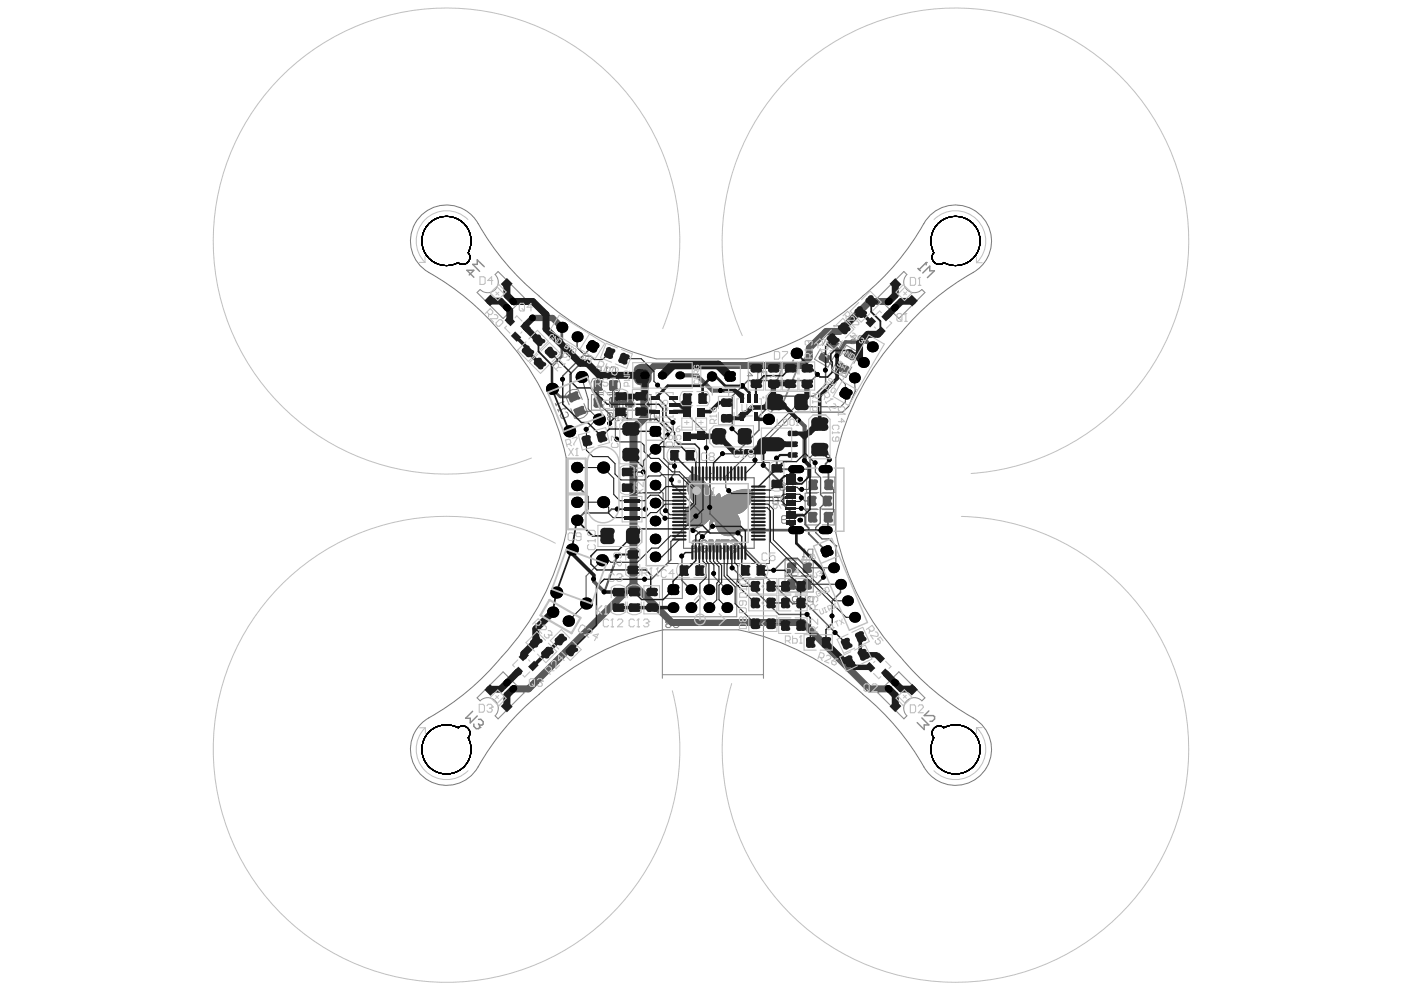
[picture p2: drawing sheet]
<svg xmlns="http://www.w3.org/2000/svg" width="297mm" height="210mm" viewBox="0 0 297 210" stroke-linecap="round" stroke-linejoin="round" font-family="sans-serif">
<path d="M90.8 47.3a5.2 5.2 0 0 1 6.8-.5 5.2 5.2 0 0 1 1.4 6.7 1.48 1.48 0 0 1 0 2 1.48 1.48 0 0 1-2.1 .1 5.2 5.2 0 0 1-6.6-1.5 5.2 5.2 0 0 1 .5-6.8zM198.5 47.3a5.2 5.2 0 0 1 7-.4 5.2 5.2 0 0 1 1 7 5.2 5.2 0 0 1-6.8 1.7 1.48 1.48 0 0 1-2-.1 1.48 1.48 0 0 1-.1-2 5.2 5.2 0 0 1 .9-6.2zM90.8 154.9a5.3 5.3 0 0 1 6.1-.9 1.48 1.48 0 0 1 2.1 .1 1.48 1.48 0 0 1 0 2 5.2 5.2 0 0 1-1.6 6.8 5.2 5.2 0 0 1-7-1 5.2 5.2 0 0 1 .4-7zM197.7 154.1a1.43 1.43 0 0 1 2-.1 5.2 5.2 0 0 1 7.6 3.7 5.2 5.2 0 0 1-6 6 5.2 5.2 0 0 1-3.7-7.6 1.42 1.42 0 0 1 .1-2z" fill="none" stroke="#000" stroke-width=".21"/>
<g fill="none" stroke="#5a5a5a" stroke-width=".21">
<path d="M141.4 97.9h21.4v21.3h-21.4zM144.6 101.1h15v14.9h-15zM151.3 108.5h1.5M152.1 107.8v1.5"/>
<circle cx="146" cy="102.4" r=".76"/>
</g>
<g fill="none" stroke="#787878" stroke-width=".21">
<path d="M99 53.5a1.48 1.48 0 0 1-.1 2 1.48 1.48 0 0 1-2 0M99.1 53.5a5.2 5.2 0 0 0-3.8-7.6 5.2 5.2 0 0 0-5.9 6 5.2 5.2 0 0 0 7.6 3.7M197.6 53.5a5.2 5.2 0 0 1 3.7-7.6 5.2 5.2 0 0 1 6 6 5.2 5.2 0 0 1-7.6 3.7M197.6 53.5a1.48 1.48 0 0 0 .1 2 1.48 1.48 0 0 0 2 0M205.9 57.7a7.6 7.6 0 0 0 1.6-12.1 7.6 7.6 0 0 0-12.1 1.7 57 57 0 0 1-14.1 16.5 56.5 56.5 0 0 1-23.5 12.1M205.9 57.7a54.1 54.1 0 0 0-15.4 12.9M114.1 62.6a56.5 56.5 0 0 0 24.7 13.3M114.1 62.6a57.1 57.1 0 0 1-13.6-16.3 7.6 7.6 0 0 0-11.8-.3 7.6 7.6 0 0 0 2 11.6 57.3 57.3 0 0 1 16.6 14.2 56.4 56.4 0 0 1 12.5 25v15.9a56.4 56.4 0 0 1-13.7 26.3M138.8 75.9h19M190.5 70.6a56.4 56.4 0 0 0-13.7 26.2v16a57.3 57.3 0 0 0 14.6 27.3 57.5 57.5 0 0 0 15.4 12.4 7.6 7.6 0 0 1 .3 11.8 7.6 7.6 0 0 1-11.6-2M106.1 139a54.1 54.1 0 0 1-15.4 12.9M90.7 151.9a7.6 7.6 0 0 0-1.6 12.1 7.6 7.6 0 0 0 12-1.7"/>
<path d="M96.9 154a1.48 1.48 0 0 1 2 .1 1.48 1.48 0 0 1 .1 2M96.9 154a5.2 5.2 0 0 0-7.6 3.7 5.2 5.2 0 0 0 6 6 5.2 5.2 0 0 0 3.8-7.6M182.5 146.9a54.1 54.1 0 0 1 13 15.4M182.6 146.9a56.5 56.5 0 0 0-26.3-13.6h-16a57.4 57.4 0 0 0-27.4 14.6 54.1 54.1 0 0 0-11.8 14.4M199.7 154a5.2 5.2 0 0 1 7.6 3.7 5.2 5.2 0 0 1-6 6 5.2 5.2 0 0 1-3.7-7.6M199.7 154a1.48 1.48 0 0 0-2 .1 1.48 1.48 0 0 0-.1 2"/>
</g>
<g fill="none" stroke="#8c8c8c" stroke-width=".23">
<path d="M104.7 58.1l.7-.6 5.5 5.5-4.5 4.4-5.5-5.5 .7-.6M191.9 58.1l-.7-.6-5.5 5.5 4.5 4.4 5.5-5.5-.7-.6M173.6 73.8l-1.3 2.2 2.9 1.7 1.2-2.2M174 73.1l1.3-2.2 2.9 1.6-1.3 2.2M177.4 76l-1.3 2.3 2.8 1.6 1.3-2.3M177.8 75.3l1.3-2.2 2.8 1.6-1.3 2.2M179.9 71l.5 .3 .6 .6M179.9 72.1l.3-.2h.8v.5l-.3 .3h-.5l-.3-.3zM182.1 72.1l-.6 .6M182.6 72.1h-.8l-.3-.2v-.6l.3-.3h.8v1.7M119.6 83.6l.8 2.1M120.8 86.5l.8 2"/>
<path d="M122.4 82.5l.8 2.1M123.5 85.4l.8 2M125.5 83.1h2.2M125.5 80.1h2.2M127.7 83.5h-2.6v3.3h2.6M128.5 83.5h2.6v3.3h-2.6M128.6 83.1h2.1M128.6 80.1h2.1M134.3 83.5h-2.5v3.3h2.5M135.2 83.5h2.5v3.3h-2.5M165.3 103l-.3-.3v-.3l.3-.3h.5l.3 .3v.3l-.3 .3M165.3 103l-.3 .2v.3l.3 .3h.5l.3-.3v-.3l-.3-.2"/>
<path d="M165.3 103h.5M167.2 103.2l-.5 .6M167.8 103.2h-.9l-.2-.2v-.6l.2-.3h.9v1.7M168.6 118.5h-2.5v3.3h2.5M169.5 118.5h2.6v3.3h-2.6M172.9 104.4h-2.6v3.3h2.6M173.1 107.8h-2.6v3.3h2.6M173.2 100.9h-2.6v3.3h2.6M173.7 104.4h2.6v3.3h-2.6M173.9 107.8h2.6v3.3h-2.6M174.1 100.9h2.5v3.3h-2.5M144.4 122.6v4h-4.3"/>
<path d="M155.9 122.6v7.9h-15.8M168.2 127.3l-.6 .6M168.7 127.3h-.8l-.3-.2v-.6l.3-.3h.8v1.7M169.3 126.2v1.7l.5-.6 .6 .6v-1.7M172 127.3h-.8l-.3-.2v-.6l.3-.3h.8v1.7M101.6 148.3l-.7-.6 5.5-5.5 4.5 4.4-5.5 5.5-.7-.6M140.1 143.5v-20.9h21.4v20.9M140.1 142.8h21.4M195 148.3l.7-.6-5.5-5.5-4.5 4.4 5.5 5.5 .7-.6"/>
</g>
<g fill="none" stroke="#8c8c8c" stroke-width=".21">
<path d="M144.6 108.8h11.3M144.6 108.9h11.4M144.6 109h11.4M144.6 109.1h11.5M144.6 109.2h11.5M144.6 109.3h11.6M144.7 109.4h11.5M144.7 108.6h11.5M144.7 108.7h11.1M144.7 109.3h11.5M144.7 109.5h5.7M144.7 109.6h5.7"/>
<path d="M144.7 108.4h12.1M144.7 108.5h11.9M144.7 109.6h5.6M144.7 109.7h5.6M144.7 108.4h12.2M144.8 109.7h5.4M144.8 108.3h12.3M144.8 109.9h5.3M144.9 109.9h5.1M144.9 108.2h12.3M144.9 110h5M144.9 110.1h5"/>
<path d="M144.9 108.1h12.4M144.9 108h12.5M145 110.1h4.9M145 110.2h4.8M145 107.9h12.6M145 107.9h12.5M145 110.3h4.7M145.1 107.7h12.6M145.1 110.4h4.5M145.2 110.4h4.3M145.2 110.5h4.3M145.2 107.6h12.6"/>
<path d="M145.2 110.5h4.2M145.3 110.6h4.1M145.3 110.7h4M145.3 107.5h12.6M145.4 110.7h3.8M145.4 102.2h3.9M145.4 102.3h4M145.4 102.4h4M145.4 102.5h4.1M145.4 102.5l4.2 .1M145.4 102.6h4.2M145.4 102.7h4.2"/>
<path d="M145.4 102.7h4.3M145.4 102.8h4.3M145.4 102.8h4.4M145.4 102.9h4.4M145.4 107.4h12.6M145.4 102h3.7M145.4 102.1h3.7M145.4 102.1l3.8 .1M145.4 103h4.5M145.4 103.1h4.5M145.4 103.1h4.6M145.5 110.8h3.6"/>
<path d="M145.5 101.7h3.3M145.5 101.7h3.4M145.5 101.8h3.4M145.5 101.9h3.5M145.5 102h3.6M145.5 103.2h4.5M145.5 103.2l4.6 .1M145.5 103.3h4.6M145.5 103.3l4.7 .1M145.5 103.4h4.7M145.5 103.5h4.7M145.5 103.6h4.8"/>
<path d="M145.5 103.6h4.9M145.5 101.6h3.3M145.5 107.3h12.6M145.5 110.9h3.5M145.5 101.5h3.1M145.5 101.6h3.1M145.5 103.7h4.9M145.5 103.8h4.9M145.6 101.4h2.9M145.6 101.4h3M145.6 103.8h4.9M145.6 103.9h4.9"/>
<path d="M145.6 104h5M145.6 107.2h12.5M145.6 111h3.3M145.6 104l5.1 .1M145.6 101.3h2.8M145.6 104.1h5.1M145.6 104.2h5.1M145.6 101.2h2.7M145.7 104.2h5M145.7 104.3h5.1M145.7 101.1h2.5M145.7 101.2h2.6"/>
<path d="M145.7 107.1h12.5M145.7 107.2h12.5M145.7 104.4l5.2 .1M145.7 111.1h3.1M145.7 104.4h5.2M145.8 104.5h5.1M145.8 104.5h5.2M145.8 111.1h2.9M145.8 101h2.3M145.8 104.6h5.2M145.8 100.9h2.2M145.8 107.1h12.5"/>
<path d="M145.8 111.2h2.8M145.8 104.7h5.2M145.9 104.8h5.2M145.9 104.8l5.3 .1M145.9 100.8h2M145.9 100.9h2M145.9 107h12.4M145.9 111.2h2.6M145.9 104.9h5.3M146 104.9h5.2M146 105h5.2M146 100.7h1.7"/>
<path d="M146 100.8h1.7M146 111.3h2.5M146 105.1h5.3M146 106.9h12.3M146 100.6h1.5M146.1 100.6h1.4M146.1 111.3h2.2M146.1 105.2h5.2M146.1 106.9h12.3M146.1 105.3h6.3M146.1 100.6h1.3M146.1 111.4h2.2"/>
<path d="M146.2 100.5h1.1M146.2 105.4h6.2M146.2 111.4h2M146.2 105.5h6.2M146.2 106.8h12.3M146.3 105.6h12.8M146.3 100.5h.9M146.4 100.4h.7M146.4 111.5h1.6M146.4 105.7h12.6M146.4 106.7h12.1M146.4 105.8h12.6"/>
<path d="M146.4 114.8h.3M146.4 114.9h.3M146.4 115h.3M146.4 116.6h1.5M146.4 116.7h1.5M146.4 116.8h1.5M146.4 111.5h1.5M146.4 106.6h12.1M146.5 114.7h.2M146.5 114.8h.2M146.5 115.1h.2M146.5 115.2h.2"/>
<path d="M146.5 105.8h12.4M146.5 105.9h12.4M146.5 114.6h.2M146.5 115.3h.2M146.6 114.6h.2M146.6 115.3h.2M146.6 115.4h.3M146.6 106h12.3M146.6 114.5h.3M146.6 114.4h1.1M146.6 115.4l.3 .1M146.7 111.6h1"/>
<path d="M146.7 106.1h12.1M146.7 106.5h11.9M146.7 115.5h.3M146.7 114.3h.9M146.7 115.6h.4M146.7 106.2h12.1M146.8 106.3h12M146.8 114.3h.7M146.8 115.6h.3M146.8 111.6h.7M146.8 106.3h11.9M146.9 114.3h.5"/>
<path d="M146.9 114.5h-.3M146.9 115.7h.3M146.9 106.4h11.8M147 115.8h.3M147 111.7h.3M147.1 115.8h.3M147.2 115.9h.3M147.2 116h.3M147.3 116h.2M147.4 116.1h.2M147.4 116.1h.3M147.4 114.5h.3"/>
<path d="M147.5 114.5h.3M147.5 116.2h.2M147.5 114.6h.3M147.5 116.3h.3M147.5 116.4h.3M147.6 114.7h.3M147.6 116.4h.2M147.6 114.8h.3M147.6 116.5h.2M147.6 116.5h.3M147.7 114.9h.2M147.7 115h.2"/>
<path d="M147.7 116.6h.2M148.2 116h.2M148.2 116.1h.2M148.2 115.9h.3M148.2 116.2h.3M148.2 116.3h.3M148.3 114.8h.2M148.3 114.9h.2M148.3 115.7h.2M148.3 115.8h.2M148.3 116.4h.2M148.3 116.5h.2"/>
<path d="M148.3 114.6h.2M148.3 114.7h.2M148.3 115h.2M148.3 116.5h.3M148.3 114.6h.3M148.3 115.1h.2M148.3 115.2h.3M148.3 115.6h.3M148.3 115.7h.3M148.3 116.6h.3M148.4 116.6h.3M148.4 114.4h1"/>
<path d="M148.4 114.5h.3M148.4 115.3h.2M148.4 116.7h1.1M148.5 115.3h.3M148.5 116h-.3M148.5 115.5h.6M148.5 114.8h-.2M148.5 115.4h.3M148.5 116.7h.9M148.5 116.8h.8M148.5 114.3h.9M148.6 114.3h.7"/>
<path d="M148.6 114.3h.6M148.6 114.5h-.3M148.6 115.4h.5M148.6 115.5h.5M148.8 115.6h-.4M148.8 116.8h.3M148.8 111h-3.1M149.2 116.6h.3M149.2 114.5h.3M149.3 114.5h.3M149.3 116.6h.3M149.3 116.5h.3"/>
<path d="M149.3 114.6h.3M149.4 114.7h.2M149.4 114.8h.2M149.4 114.9h.2M149.4 116.4h.2M149.4 116.2h.2M149.4 116.3h.2M149.4 116.1h.2M149.6 116.4h-.2M149.7 110.3l-4.6 .1M150 114.2h.8M150 114.3h.8"/>
<path d="M150 114.4h.9M150 114.5h.9M150 114.6h.9M150 114.7h.9M150 114.8h.5M150 114.9h.5M150 115h.5M150 115.1h.5M150 115.2h.5M150 115.3h.5M150 115.4h.5M150 115.5h.5"/>
<path d="M150 115.6h.5M150 115.7h.5M150 115.8h.5M150 115.9h.5M150 116h.5M150 116.2h.5M150 116.3h.5M150 116.4h.5M150 116.5h.5M150 116.6h.5M150 116.7h.5M150 116.8h.5"/>
<path d="M150 116.1h.5M150.1 111.5h.3M150.1 111.6h.3M150.1 111.2h.4M150.1 111.3h.4M150.1 111.4h.4M150.1 111.8h.2M150.1 111.8h.1M150.1 111.9h.1M150.1 111.1h.5M150.2 110.8h.5M150.2 110.9h.5"/>
<path d="M150.2 111h.5M150.2 111h.4M150.2 111.1h.4M150.2 109.8h-5.4M150.2 110.7h.5M150.2 110.4h.7M150.2 110.4h.6M150.2 110.5h.6M150.3 110.3h.6M150.3 110.1h.6M150.3 110.2h.6M150.4 111.7h-.3"/>
<path d="M150.4 109.9h.6M150.4 110h.5M150.4 110.1h.5M150.4 109.5l-5.7 .1M150.4 109.7h.6M150.5 109.6h.5M150.5 109.5h5.8M150.5 109.6h5.8M150.5 114.8h.4M150.5 114.9h.4M150.5 115h.4M150.5 111.3h-.4"/>
<path d="M150.6 115l.4 .1M150.6 115.1h.4M150.6 115.2h.4M150.6 115.3h.4M150.6 115.4h.4M150.7 115.4h.3M150.7 115.5h.3M150.7 115.6h.4M150.7 115.7h.4M150.7 115.8h.4M150.7 115.8l.5 .1M150.7 110.7l-.5 .1"/>
<path d="M150.8 115.9h.4M150.8 116h.7M150.8 110.6h-.6M150.8 116.1h.7M150.8 110.5h-.6M150.9 116.2h.6M150.9 116.3h.6M150.9 116.4h.6M150.9 116.1h.6M150.9 116.5h.5M150.9 110.2h-.6M150.9 116.6h.5"/>
<path d="M151 116.7h.4M151 116.8h.4M151 109.8h-.6M151.1 109.6h5.2M151.1 109.7h5.3M151.2 109.7h5.2M151.2 109.8h5.2M151.2 109.9h5.2M151.2 109.9l5.3 .1M151.2 110h5.3M151.2 110.1h5.3M151.2 115.7h.4"/>
<path d="M151.2 115.8h.4M151.2 115.9h.4M151.2 110.2h5.3M151.2 110.3h5.4M151.3 115.6h.4M151.3 115.7h.4M151.3 110.3h5.3M151.3 110.4h5.3M151.3 115.4h.4M151.3 115.5h.4M151.3 110.5h5.3M151.3 115.1h.4"/>
<path d="M151.3 115.2h.4M151.3 115.3h.4M151.3 110.6h5.3M151.3 110.7h5.3M151.4 115h.4M151.4 115.1h.3M151.4 110.8h5.2M151.4 114.8h.9M151.4 114.9h.9M151.4 115h.9M151.4 116.7h-.5M151.4 110.9h5.2"/>
<path d="M151.5 114.6h.8M151.5 114.7h.8M151.5 105.1h.9M151.5 105.2h.9M151.5 111h5.2M151.5 111.1h5.2M151.5 114.5h.8M151.5 111.2h5.2M151.5 105h.9M151.5 114.2h.8M151.5 114.3h.8M151.5 114.4h.8"/>
<path d="M151.5 111.3h5.1M151.5 111.4h5.1M151.6 111.4h5M151.6 104.9h.8M151.6 115.8l-.4 .1M151.6 111.5h5M151.6 104.9h.7M151.7 111.6h4.9M151.7 111.7h4.9M151.7 104.8h.6M151.7 115.4l-.4 .1M151.7 111.8h4.9"/>
<path d="M151.8 111.9h4.8M151.8 104.7h.5M151.8 111.9h4.7M151.8 115h.5M151.8 115.1h.5M151.8 115.2h.5M151.8 115.3h.5M151.8 115.4h.5M151.8 115.5h.5M151.8 115.6h.5M151.8 115.7h.5M151.8 115.8h.5"/>
<path d="M151.8 115.9h.5M151.8 116h.5M151.8 116.2h.5M151.8 116.3h.5M151.8 116.4h.5M151.8 116.5h.5M151.8 116.6h.5M151.8 116.7h.5M151.8 116.8h.5M151.8 116.1h.5M151.8 104.6h.5M151.8 112h4.7"/>
<path d="M151.8 112.1h4.7M151.9 104.6h.4M151.9 112.1h4.5M151.9 112.2h4.5M152 104.5h.2M152 112.3h4.4M152.1 112.4h4.2M152.2 112.6h4M152.3 112.6h3.8M152.3 112.7h3.8M152.4 112.7h3.6M152.4 105.2l-1 .1"/>
<path d="M152.4 112.8h3.5M152.4 105.5h6.7M152.5 112.9h3.4M152.5 105.5h6.6M152.6 112.9h3.2M152.6 105.4h6.5M152.6 114.2h1.6M152.6 114.3h1.6M152.6 114.4h1.6M152.6 114.5h1.6M152.6 114.6h1.6M152.6 113h3.1"/>
<path d="M152.8 105.3h6.4M152.9 113.1h2.6M152.9 105.2h6.3M152.9 113.1h2.5M153 105.1h6.2M153 113.2h2.3M153.1 105h6.1M153.2 114.6h.5M153.2 114.7h.5M153.2 114.8h.5M153.2 114.9h.5M153.2 115h.5"/>
<path d="M153.2 115.1h.5M153.2 115.2h.5M153.2 115.3h.5M153.2 115.4h.5M153.2 115.5h.5M153.2 115.6h.5M153.2 115.7h.5M153.2 115.8h.5M153.2 115.9h.5M153.2 116h.5M153.2 116.2h.5M153.2 116.3h.5"/>
<path d="M153.2 116.4h.5M153.2 116.5h.5M153.2 116.6h.5M153.2 116.7h.5M153.2 116.8h.5M153.2 116.1h.5M153.2 105h6M153.2 113.2h1.9M153.3 104.9h6M153.4 104.9h5.9M153.4 113.3h1.4M153.6 104.8h5.7"/>
<path d="M153.7 104.7h5.6M153.9 104.7h5.4M153.9 113.4h.5M153.9 104.6h5.4M154 104.6h5.3M154.2 104.5h5.1M154.4 116h.6M154.4 116h.5M154.4 116.1h.5M154.4 115.8h.8M154.4 115.9h.6M154.4 116.2h.5"/>
<path d="M154.4 116.2l.6 .1M154.4 116.3h.6M154.4 116.4h.6M154.4 104.4h4.9M154.5 116.4h.6M154.5 116.5h.6M154.5 114.6h.5M154.5 114.7h.5M154.5 114.8h.5M154.5 114.9h.5M154.5 115.7h1M154.5 104.4h4.8"/>
<path d="M154.5 114.5h1.5M154.5 114.6h.6M154.5 115.6h1.1M154.5 116.5h1.5M154.5 116.6h1.5M154.6 114.5h1.4M154.6 114.4h1.3M154.6 115.5h1.2M154.6 116.6h1.4M154.6 116.7h1.3M154.6 104.3h4.7M154.7 114.3h1.2"/>
<path d="M154.7 114.3h1.1M154.7 116.7h1.1M154.8 114.3h1M154.8 115.4h1.1M154.8 116.8h1M154.8 104.2h4.5M154.9 104.2h4.4M154.9 115.4h1M155 114.2h.6M155.1 115.8l-.7 .1M155.1 116.8h.4M155.1 114.2h.3"/>
<path d="M155.1 104.1h4.2M155.2 115.3h.8M155.2 104.1h4.1M155.3 104.1h3.9M155.3 115.7h-.9M155.4 115.1h.7M155.4 116.5h.7M155.4 114.6h.6M155.5 116.4h.6M155.5 114.6h.6M155.5 115h.6M155.5 104h3.7"/>
<path d="M155.6 114.7h.5M155.6 114.8h.5M155.6 114.9h.5M155.6 115h.5M155.6 116.3h.5M155.6 116.4h.5M155.6 116h.5M155.6 116.2h.5M155.6 116.1h.5M155.6 113l-2.8 .1M155.7 103.9h3.5M155.7 115.6h-1.2"/>
<path d="M155.8 103.9h3.3M155.9 115.4l-1.2 .1M156 115.3h-1M156 103.8h3M156.1 115.2h-.9M156.1 103.8h2.8M156.2 112.5h-4.1M156.4 112.3l-4.4 .1M156.4 112.2l-4.4 .1M156.5 103.7h2.3M156.5 108.6h-11.8M156.6 103.7h2.1"/>
<path d="M156.7 111.3h-5.2M156.7 108.5h-12M156.9 103.6h1.6M157 108.3h-12.3M157.2 108.2h-12.4M157.3 103.6h1M157.4 108l-12.5 .1M157.5 107.9l-12.5 .1M157.7 107.8h-12.6M157.8 107.7h-12.6M157.9 107.5h-12.6M158.5 106.7l-12.2 .1"/>
<path d="M158.6 106.6h-12.1M159.2 105.2l-6.4 .1M159.3 104.8l-5.9 .1M166.1 122h6v3.3h-6zM168.7 123.1l.6 .5-.6 .6"/>
</g>
<path d="M165.9 77l2.7 1.2-3.5 8.2-2.7-1.1zM167.8 76.2l-.5 1.4M163.8 85.8l-.6 1.4" fill="none" stroke="#8c8c8c" stroke-width=".38"/>
<path d="M100 150.5l-1.5 1.5h1v1l1.5-1.5M100.3 153.2v.5l.4 .5h.5l.3-.3" fill="none" stroke="#8c8c8c" stroke-width=".3"/>
<circle cx="101.5" cy="153.9" r=".15" fill="#8c8c8c"/>
<path d="M99.3 58.2l1-1h-1.5l1.5 1.5M102.5 56.4l-1.5-1.4v.9h-1l1.5 1.5M194.2 56.8l.5 .5M195.2 57.8l1.5-1.5v1h1l-1.5 1.4M195.9 55.6l-1.4 1.4M101.2 153.2l.3 .2M101.2 152.2h.5l.5 .5v.5l-.2 .2h-.5M101.5 153.4v.5M195 151.9l1.5 1.5h-1v1l-1.5-1.5M196.5 150.4l-1 1h2l.2 .2v.5l-.5 .5h-.5" fill="none" stroke="#8c8c8c" stroke-width=".3"/>
<g fill="none" stroke="#8c8c8c" stroke-width=".23">
<path d="M158.1 79.5h1.1l-.8-.8v1.6M160.3 78.7h.1M160.3 78.7v1.6M160.3 78.7l.3 .2M161.7 79.8l-.6 .5M162.2 79.8h-.8l-.3-.3v-.6l.3-.2h.8v1.6M119.1 85h.1M119.1 85l-1.5 .7-.1-.3 .2 .5M119.1 85l-.1 .4M119.7 86.3h.1M119.7 86.3l-1.6 .6-.1-.3 .2 .6M119.7 86.3l-.2 .3"/>
<path d="M119.7 87.2l.3 .1 .3 .5-.2 .4-1 .4-.3-.2-.3-.5 .2-.4M128.9 88.2l-.3 .2v.3l.3 .3h.5l.3-.3v-.3l-.3-.2M128.9 88.2l-.3-.3v-.3l.3-.3h.5l.3 .3v.3l-.3 .3M128.9 88.2h.5M130.5 89h.5M130.8 87.3h.1M130.8 87.3v1.7M130.8 87.3l.2 .3M132.1 88.4l-.5 .6M132.7 88.4h-.8l-.3-.2v-.6l.3-.3h.8v1.7M136.5 87.4h-1.1v.3l1.1 1v.3M137.3 89h.6"/>
<path d="M137.6 87.4h.1M137.6 87.4v1.6M137.6 87.4l.3 .3M139 88.5l-.6 .5M139.5 88.5h-.8l-.3-.3v-.5l.3-.3h.8v1.6M160 80.3h.6M165.4 109.9h.8l.2-.2v-.3l-.2-.3h-.6l-.2 .3v1.1l.2 .2h.6l.2-.2M167.5 110.2l-.5 .5M168.1 110.2h-.8l-.3-.3v-.5l.3-.3h.8v1.6M169.8 117.8h.5M170.1 116.2h.1M170.1 116.2v1.6"/>
<path d="M170.1 116.2l.2 .3M171.4 117.3l-.5 .5M172 117.3h-.9l-.2-.3v-.5l.2-.3h.9v1.6"/>
</g>
<circle cx="195.9" cy="55.6" r=".15" fill="#8c8c8c"/>
<path d="M195.9 55.6v.5" fill="none" stroke="#8c8c8c" stroke-width=".3"/>
<g fill="none" stroke="#8c8c8c" stroke-width=".23">
<path d="M126.1 77.6h1.1v.9l-.5-.3h-.3l-.3 .3v.5l.3 .3h.5l.3-.3M128 79.3h.6M128.3 77.6h.1M128.3 77.6v1.7M128.3 77.6l.3 .3M129.1 77.9l.3-.3h.5l.3 .3v1.1l-.3 .3h-.5l-.3-.3M176.3 69h1.1v.8l-.8-.3-.3 .3v.5l.3 .3h.6l.2-.3M178.5 70.1l-.5 .5M179.1 70.1h-.9l-.2-.3v-.6l.2-.2h.9v1.6M122.4 82.5a2.24 2.24 0 0 0-2.8 1.1M124.3 87.4a2.24 2.24 0 0 1-2.7 1.1M125.5 80.1a2.24 2.24 0 0 0 0 3"/>
<path d="M130.7 80.1a2.24 2.24 0 0 1 0 3M163.5 105.4l.3-.2h.5l.3 .2v1.1l-.3 .3h-.5l-.3-.3zM165.4 106.8h.6M165.7 105.2h.1M165.7 105.2v1.6M165.7 105.2l.3 .2M167.1 106.3l-.6 .5M167.6 106.3h-.8l-.3-.3v-.6l.3-.2h.8v1.6M140.9 131.7h.1M140.9 131.7l.2 .3M141.1 132l-.2 .3v.2l.2 .3h.6l.3-.3M141.1 132h.3"/>
<path d="M142 131.4l-.3-.2h-.6l-.2 .2v.3M142.5 131.2v1.3l.3 .3h.5l.3-.3v-1.3"/>
</g>
<path d="M104.8 58.1a2.24 2.24 0 0 1 0 3.2 2.24 2.24 0 0 1-3.2 0M191.9 58.1a2.24 2.24 0 0 0 0 3.2 2.24 2.24 0 0 0 3.1 0M101.6 148.3a2.24 2.24 0 0 1 3.2 0 2.24 2.24 0 0 1 0 3.1M195 148.3a2.24 2.24 0 0 0-3.1 0 2.24 2.24 0 0 0 0 3.1" fill="none" stroke="#8c8c8c" stroke-width=".21"/>
<path d="M90.8 47.3a5.2 5.2 0 0 1 6.8-.5 5.2 5.2 0 0 1 1.4 6.7 1.48 1.48 0 0 1 0 2 1.48 1.48 0 0 1-2.1 .1 5.2 5.2 0 0 1-6.6-1.5 5.2 5.2 0 0 1 .5-6.8zM198.5 47.3a5.2 5.2 0 0 1 7-.4 5.2 5.2 0 0 1 1 7 5.2 5.2 0 0 1-6.8 1.7 1.48 1.48 0 0 1-2-.1 1.48 1.48 0 0 1-.1-2 5.2 5.2 0 0 1 .9-6.2zM90.8 154.9a5.3 5.3 0 0 1 6.1-.9 1.48 1.48 0 0 1 2.1 .1 1.48 1.48 0 0 1 0 2 5.2 5.2 0 0 1-1.6 6.8 5.2 5.2 0 0 1-7-1 5.2 5.2 0 0 1 .4-7zM197.7 154.1a1.43 1.43 0 0 1 2-.1 5.2 5.2 0 0 1 7.6 3.7 5.2 5.2 0 0 1-6 6 5.2 5.2 0 0 1-3.7-7.6 1.42 1.42 0 0 1 .1-2z" fill="none" stroke="#000" stroke-width=".21"/>
<path d="M134.3 77.6a2.67 2.67 0 0 1 3.6 .1l-.1 2.8-.3 .5-.5 .4a2.7 2.7 0 0 1-2.5-.3l-.3-.5a1.68 1.68 0 0 1-.1-1.9z" fill="#5a5a5a"/>
<path d="M90.8 47.3a5.2 5.2 0 0 1 6.8-.5 5.2 5.2 0 0 1 1.4 6.7 1.48 1.48 0 0 1 0 2 1.48 1.48 0 0 1-2.1 .1 5.2 5.2 0 0 1-6.6-1.5 5.2 5.2 0 0 1 .5-6.8zM198.5 47.3a5.2 5.2 0 0 1 7-.4 5.2 5.2 0 0 1 1 7 5.2 5.2 0 0 1-6.8 1.7 1.48 1.48 0 0 1-2-.1 1.48 1.48 0 0 1-.1-2 5.2 5.2 0 0 1 .9-6.2zM90.8 154.9a5.3 5.3 0 0 1 6.1-.9 1.48 1.48 0 0 1 2.1 .1 1.48 1.48 0 0 1 0 2 5.2 5.2 0 0 1-1.6 6.8 5.2 5.2 0 0 1-7-1 5.2 5.2 0 0 1 .4-7zM197.7 154.1a1.43 1.43 0 0 1 2-.1 5.2 5.2 0 0 1 7.6 3.7 5.2 5.2 0 0 1-6 6 5.2 5.2 0 0 1-3.7-7.6 1.42 1.42 0 0 1 .1-2z" fill="none" stroke="#000" stroke-width=".21"/>
<g fill="none" stroke="#5a5a5a" stroke-width=".3">
<path d="M125.3 73.3l-6.2 6.2v.8M173 79.2l-1.3 1.3h-13.5l-3.3 3.3v6.9M174.7 78.3v3l-2.5 2.5h-7.4l-4.2 4.3v2.9l-5 5h-2.7M126.5 81.6v-1.9l-2.2-2.2h-2.1l-1.6 1.7v4l.7 .8M126.5 85.1l2.5 2.6v1.9M138.6 95.1l-2.4 2.4v2.4l.4 .4v7.4M144.3 117.7v5.1l1.9 2M146.7 112.3h.6l1.3 1.3M147.3 109.2l-5.4 5.4v3.9l-4.1 4.1h-1.4M148.6 113.5v.1M150.2 107.4v1.3l11.2 11.2v1.5l6.3 6.3h2.9l6.1 6.2M150.8 111.4l-2.2 2.1"/>
<path d="M155 120.2l9.8 9.8h6M170.7 123.6h7.1v1.8l-1.7 1.7v3.3M170.7 120.1l-2-2h-2.4l-2.6 2.6M174.3 122.2l-1.5 1.4"/>
</g>
<path d="M161.5 98.5l4.3 4.2v4.1l2.1 2.1h1.9l.5 .5v1.6l.8 .8v1.1l3.8 3.8M175.5 97.3l-.8 .8v1.2l.6 .5v2.8M122 102.7l2.4 2.4v2.6l-.9 .8M123.5 108.5l-1.5 1.6M130.6 107.7h-1.2l-.8 .8h-5.1M175.2 109.4v2.3l-.5 .5M167.4 120.1v3.5" fill="none" stroke="#5a5a5a" stroke-width=".38"/>
<g fill="none" stroke="#5a5a5a" stroke-width=".23">
<path d="M123 79.8l1.5 4.8v1.9l2.2 2.3h-.5l-2.1 2.1M174.4 75.7l1.6 1.6v1.1l2.9 2.9v3.7l-1 1.1h-9.6l-14.8 14.7v2.4l.7 .6M178.2 77.9h.5l2 2.1 .2 2.8-1.4 3.2-1.2 1.2h-10l-8.5 8.5v1.7M122.6 87h2.3M129.8 85.1v.1M129.8 85.2l.4 .3v7.1l.3 .3M138.6 98.9l2.3 2.2v7M139.2 81.5l10.3 10.3v3M127.3 118.6l-3.3 3.3v5.8M138.6 102.7l1.7 1.7v2.7l-.6 .6v.9l1 1.1M169.6 107.6h.4l1.9 1.8M169.6 105.3l.7 .7h1.4"/>
<path d="M172 102.6l-1 1h-1.3M175.3 102.6l1 1v4.7l-1.1 1.1M151 121.4v.6l2.8 2.8"/>
</g>
<path d="M138.6 91.3l1.8 1.8v3.9l1.3 1.2h.6l.5 .5v1.4l-.7 .7v1.5l6.4 6.3v1.9l-1.8 1.8M142.4 89.4v1.6l-1.1 1.1M172.5 97.9v2l1.1 1.2v3.6l1.4 1.3-1.5 1.4v3.3l-.9 .9v1.1l1.3 1.3h1.5l1.4 1.5v4.2l-.5 .4M175.5 97.3v-.9l-.4-.4h-2.9l-.8 .8v1.7l-.8 .8h-2.1M176.8 115.5h.1M170.7 120.1h5.6" fill="none" stroke="#5a5a5a" stroke-width=".27"/>
<path d="M164.3 97v1.3l1.1 1h3.1" fill="none" stroke="#5a5a5a" stroke-width=".42"/>
<path d="M118.9 69.3v6.1l-2.1 2v4.9l1.7 1.7h2.8M126.5 81.6v3.5M129.8 81.6v3.5M129.8 85.1h3.3M168.5 112.2h-11.8l-.5 .6" fill="none" stroke="#5a5a5a" stroke-width=".57"/>
<path d="M176 72.8l1.1 1.1v1.4l1.8-2.9h4.6l1 1M125.6 122.5v.5l2.3 2.3" fill="none" stroke="#5a5a5a" stroke-width=".76"/>
<path d="M130.5 117.7l-2.6 7.6" fill="none" stroke="#5a5a5a" stroke-width=".46"/>
<path d="M136.4 79.4v8.9l-2.4 2.4v32.9" fill="none" stroke="#5a5a5a" stroke-width="1.7"/>
<path d="M143.9 79.4h3.5l3.3 3.3h1.8M168.9 88.9l1.3 1.3v7.3" fill="none" stroke="#5a5a5a" stroke-width=".87"/>
<path d="M188 63.8h-4l-6.4 6.3h-2.8l-3.6 3.6v2l-1.6 1.6h-31.1l-2.1 2.1M108.6 145.8h3.2l22.2-22.2 8.2 8.1h27.6l14.1 14.1h4.1" fill="none" stroke="#5a5a5a" stroke-width="1.5"/>
<path d="M179.8 75.1h1.2l1.6 1.6" fill="none" stroke="#5a5a5a" stroke-width="1.1"/>
<path d="M112.7 67.3h4.2l2 2" fill="none" stroke="#5a5a5a" stroke-width="1.3"/>
<g fill="#000">
<circle cx="112.7" cy="67.3" r=".7"/>
<circle cx="118.9" cy="69.3" r="1.16"/>
<circle cx="122.1" cy="71.3" r="1.16"/>
<circle cx="123" cy="79.8" r="1.27"/>
<circle cx="124.7" cy="73.4" r=".68"/>
<circle cx="125.2" cy="72.7" r=".68"/>
<circle cx="125.5" cy="73.9" r=".68"/>
<circle cx="125.9" cy="73.1" r=".68"/>
<circle cx="154" cy="79.2" r=".65"/>
<circle cx="154.8" cy="79.2" r=".65"/>
<circle cx="168.5" cy="74.8" r="1.2"/>
<circle cx="172.9" cy="79.2" r=".51"/>
<circle cx="174.6" cy="78.3" r=".51"/>
<circle cx="177" cy="75.3" r=".51"/>
<circle cx="180.7" cy="80" r="1.16"/>
<circle cx="182.6" cy="76.7" r="1.16"/>
<circle cx="184.5" cy="73.4" r="1.16"/>
<circle cx="116.8" cy="82.3" r="1.27"/>
<circle cx="119" cy="80.2" r=".51"/>
<circle cx="120.4" cy="91.3" r="1.27"/>
<circle cx="122" cy="98.9" r="1.2"/>
<circle cx="124" cy="90.8" r=".51"/>
<circle cx="126.7" cy="88.8" r="1.27"/>
<circle cx="127.6" cy="98.9" r="1.27"/>
<circle cx="129" cy="89.6" r=".51"/>
<circle cx="130.5" cy="92.9" r=".51"/>
<circle cx="136.1" cy="99.9" r=".51"/>
<circle cx="138.1" cy="90.8" r=".66"/>
<circle cx="138.1" cy="91.7" r=".66"/>
<circle cx="138.6" cy="98.9" r="1.12"/>
<circle cx="138.6" cy="95.1" r="1.12"/>
<circle cx="139" cy="90.8" r=".66"/>
<circle cx="139" cy="91.7" r=".66"/>
<circle cx="139.1" cy="81.5" r=".51"/>
<circle cx="141.3" cy="92" r=".51"/>
<circle cx="142.4" cy="89.4" r=".51"/>
<circle cx="142.7" cy="98.6" r=".51"/>
<circle cx="149.4" cy="94.8" r=".51"/>
<circle cx="152.4" cy="82.6" r=".51"/>
<circle cx="152.8" cy="96" r=".51"/>
<circle cx="154" cy="80.1" r=".65"/>
<circle cx="154.8" cy="80.1" r=".65"/>
<circle cx="154.9" cy="90.7" r=".51"/>
<circle cx="157" cy="81.6" r=".59"/>
<circle cx="159.7" cy="97.4" r=".51"/>
<circle cx="161.5" cy="98.5" r=".51"/>
<circle cx="162.6" cy="88.7" r="1.2"/>
<circle cx="164.3" cy="96.9" r=".51"/>
<circle cx="168.9" cy="88.9" r=".51"/>
<circle cx="170.2" cy="97.5" r=".51"/>
<circle cx="172.4" cy="97.9" r=".51"/>
<circle cx="175.5" cy="97.3" r=".51"/>
<circle cx="178.2" cy="83.4" r=".68"/>
<circle cx="178.7" cy="82.6" r=".68"/>
<circle cx="179" cy="83.9" r=".68"/>
<circle cx="179.5" cy="83.1" r=".68"/>
<circle cx="121" cy="116.3" r="1.27"/>
<circle cx="122" cy="110.1" r="1.2"/>
<circle cx="122" cy="102.7" r="1.2"/>
<circle cx="122" cy="106.3" r="1.2"/>
<circle cx="127.3" cy="118.6" r="1.27"/>
<circle cx="127.6" cy="106.3" r="1.27"/>
<circle cx="130.5" cy="117.7" r=".51"/>
<circle cx="130.6" cy="107.7" r=".51"/>
<circle cx="136.5" cy="107.7" r=".51"/>
<circle cx="138.6" cy="114" r="1.12"/>
<circle cx="138.6" cy="110.2" r="1.12"/>
<circle cx="138.6" cy="106.4" r="1.12"/>
<circle cx="138.6" cy="117.8" r="1.12"/>
<circle cx="138.6" cy="102.7" r="1.12"/>
<circle cx="140.7" cy="109.7" r=".51"/>
<circle cx="140.8" cy="108.1" r=".51"/>
<circle cx="142.1" cy="101.5" r=".51"/>
<circle cx="144.2" cy="117.7" r=".51"/>
<circle cx="146.6" cy="112.3" r=".51"/>
<circle cx="147.2" cy="109.2" r=".51"/>
<circle cx="148.6" cy="113.6" r=".51"/>
<circle cx="150.2" cy="107.3" r=".51"/>
<circle cx="150.8" cy="111.4" r=".51"/>
<circle cx="154.2" cy="103.8" r=".51"/>
<circle cx="156.1" cy="112.8" r=".51"/>
<circle cx="169.2" cy="101.4" r=".49"/>
<circle cx="169.2" cy="110.1" r=".49"/>
<circle cx="169.5" cy="105.3" r=".51"/>
<circle cx="169.5" cy="107.6" r=".51"/>
<circle cx="169.6" cy="103.5" r=".51"/>
<circle cx="174.3" cy="116.4" r=".68"/>
<circle cx="174.6" cy="117.3" r=".68"/>
<circle cx="175.1" cy="116" r=".68"/>
<circle cx="175.5" cy="116.9" r=".68"/>
<circle cx="116.9" cy="129.5" r="1.2"/>
<circle cx="117.7" cy="125.4" r="1.27"/>
<circle cx="120.2" cy="131.4" r="1.2"/>
<circle cx="124" cy="127.7" r="1.27"/>
<circle cx="125.6" cy="122.5" r=".51"/>
<circle cx="127.8" cy="125.3" r=".51"/>
<circle cx="136.4" cy="122.6" r=".51"/>
<circle cx="142" cy="125.2" r=".68"/>
<circle cx="142" cy="124.3" r=".68"/>
<circle cx="142.4" cy="128.6" r="1.14"/>
<circle cx="142.8" cy="125.2" r=".68"/>
<circle cx="142.8" cy="124.3" r=".68"/>
<circle cx="146.2" cy="128.6" r="1.14"/>
<circle cx="146.2" cy="124.8" r="1.14"/>
<circle cx="150" cy="128.6" r="1.14"/>
<circle cx="150" cy="124.8" r="1.14"/>
<circle cx="151" cy="121.3" r=".51"/>
<circle cx="153.8" cy="128.6" r="1.14"/>
<circle cx="153.8" cy="124.8" r="1.14"/>
<circle cx="154.9" cy="120.2" r=".51"/>
<circle cx="163.7" cy="120.7" r=".51"/>
<circle cx="170.7" cy="130" r=".51"/>
<circle cx="174.2" cy="122.1" r=".51"/>
<circle cx="176" cy="130.3" r=".51"/>
<circle cx="176.3" cy="120.1" r="1.14"/>
<circle cx="176.7" cy="133.9" r=".51"/>
<circle cx="177.8" cy="123.6" r="1.14"/>
<circle cx="179.3" cy="127.1" r="1.14"/>
<circle cx="180.8" cy="130.6" r="1.14"/>
</g>
<path d="M136.2 79.4h.4M140 79.4h.3M143.7 79.4h.4" fill="none" stroke="#000" stroke-width="1.6"/>
<path d="M167.6 99.3h1.7M174 99.3h1.3M167.6 112.2h1.7M174 112.2h1.3" fill="none" stroke="#000" stroke-width="1.7"/>
<path d="M107.1 65l.3 .2M108.5 63.6l.2 .3M188.2 63.6l-.3 .3M189.5 65l-.3 .2M107.4 144.3l-.3 .3M108.7 145.6l-.2 .3M187.9 145.6l.3 .3M189.2 144.3l.3 .3" fill="none" stroke="#000" stroke-width="1.4"/>
<g fill="#000">
<path d="M124.6 72.3l1-.3 .8 .5 .2 1-.5 .8-1 .2-.8-.5-.2-.9z" fill-rule="evenodd"/>
<path d="M153.3 79.2l.6-.6h.9l.7 .6v.9l-.7 .7h-.9l-.6-.7z" fill-rule="evenodd"/>
<path d="M178.1 82.3l.9-.3 .8 .5 .3 .9-.5 .8-.9 .2-.8-.4-.3-1z" fill-rule="evenodd"/>
<circle cx="138.6" cy="91.2" r="1.21"/>
<circle cx="174.9" cy="116.7" r="1.23"/>
<circle cx="142.4" cy="124.8" r="1.22"/>
</g>
<path d="M150.6 79.7h.1" fill="none" stroke="#000" stroke-width="2.2"/>
<g fill="#5a5a5a">
<path d="M166.5 123l.5-.5h.9l.4 .5v1.3l-.4 .5h-.9l-.5-.5z" fill-rule="evenodd"/>
<path d="M169.8 123l.5-.5h.8l.5 .5v1.3l-.5 .5h-.8l-.5-.5z" fill-rule="evenodd"/>
<path d="M166.5 119.5l.5-.5h.9l.4 .5v1.3l-.4 .5h-.9l-.5-.5z" fill-rule="evenodd"/>
<path d="M169.8 119.5l.5-.5h.9l.4 .5v1.3l-.4 .5h-.9l-.5-.5z" fill-rule="evenodd"/>
<path d="M174.4 101.9l.5-.4h.8l.5 .4v1.4l-.5 .4h-.8l-.5-.4z" fill-rule="evenodd"/>
<path d="M171.1 101.9l.4-.4h.9l.5 .4v1.4l-.5 .4h-.9l-.4-.4z" fill-rule="evenodd"/>
<path d="M121.5 86.5l1.6-.6 .3 .1 .5 1.2-.2 .3-1.5 .7-.4-.2-.5-1.1z" fill-rule="evenodd"/>
<path d="M125.6 80.7l.3-.2h1.2l.3 .2v1.7l-.3 .3h-1.2l-.3-.3z" fill-rule="evenodd"/>
<path d="M128.9 80.7l.2-.2h1.3l.2 .2v1.7l-.2 .3h-1.3l-.2-.3z" fill-rule="evenodd"/>
<path d="M171.2 104.9h.9l.5 .4v1.4l-.5 .4h-.9l-.4-.4v-1.4z" fill-rule="evenodd"/>
<path d="M174.1 105.3l.4-.4h.9l.4 .4v1.4l-.4 .4h-.9l-.4-.4z" fill-rule="evenodd"/>
<path d="M173.7 74.7l.6-.1 1.2 .6 .1 .7-.4 .7-.6 .2-1.2-.7-.2-.6z" fill-rule="evenodd"/>
<path d="M179.1 74.1l.6-.1 1.2 .6 .2 .7-.5 .7-.6 .2-1.1-.7-.2-.6z" fill-rule="evenodd"/>
<path d="M177.4 77l.7-.2 1.1 .7 .1 .6-.4 .8-.6 .1-1.2-.6-.1-.6z" fill-rule="evenodd"/>
<path d="M120.2 83.5l1.6-.7 .3 .2 .5 1.1-.1 .4-1.6 .6-.4-.1-.4-1.2z" fill-rule="evenodd"/>
<path d="M126 84h.9l.5 .5v1.3l-.5 .5h-.9l-.4-.5v-1.3z" fill-rule="evenodd"/>
<path d="M128.9 84.5l.4-.5h.9l.4 .5v1.3l-.4 .5h-.9l-.4-.5z" fill-rule="evenodd"/>
<path d="M132.2 84.5l.5-.5h.9l.4 .5v1.3l-.4 .5h-.9l-.5-.5z" fill-rule="evenodd"/>
<path d="M135.5 84.5l.5-.5h.9l.4 .5v1.3l-.4 .5h-.9l-.5-.5z" fill-rule="evenodd"/>
<path d="M174.7 108.3h.9l.5 .5v1.3l-.5 .4h-.9l-.4-.4v-1.3z" fill-rule="evenodd"/>
<path d="M170.9 108.8l.5-.5h.9l.5 .5v1.3l-.5 .4h-.9l-.5-.4z" fill-rule="evenodd"/>
<path d="M175.3 71.9l.6-.2 1.2 .7 .2 .6-.5 .8-.6 .1-1.1-.7-.2-.6z" fill-rule="evenodd"/>
</g>
<g fill="#5a5a5a">
<circle cx="167.9" cy="123" r=".46"/>
<circle cx="167" cy="123" r=".46"/>
<circle cx="167" cy="124.3" r=".46"/>
<circle cx="167.9" cy="124.3" r=".46"/>
<circle cx="171.1" cy="123" r=".46"/>
<circle cx="170.3" cy="123" r=".46"/>
<circle cx="170.3" cy="124.3" r=".46"/>
<circle cx="171.1" cy="124.3" r=".46"/>
<circle cx="167" cy="120.8" r=".46"/>
<circle cx="167.9" cy="120.8" r=".46"/>
<circle cx="167.9" cy="119.5" r=".46"/>
<circle cx="167" cy="119.5" r=".46"/>
<circle cx="170.3" cy="120.8" r=".46"/>
<circle cx="171.1" cy="120.8" r=".46"/>
<circle cx="171.1" cy="119.5" r=".46"/>
<circle cx="170.3" cy="119.5" r=".46"/>
<circle cx="174.8" cy="103.3" r=".46"/>
<circle cx="175.7" cy="103.3" r=".46"/>
<circle cx="175.7" cy="101.9" r=".46"/>
<circle cx="174.8" cy="101.9" r=".46"/>
<circle cx="171.5" cy="103.3" r=".46"/>
<circle cx="172.4" cy="103.3" r=".46"/>
<circle cx="172.4" cy="101.9" r=".46"/>
<circle cx="171.5" cy="101.9" r=".46"/>
<circle cx="121.6" cy="86.8" r=".27"/>
<circle cx="122" cy="87.9" r=".27"/>
<circle cx="123.6" cy="87.3" r=".27"/>
<circle cx="123.1" cy="86.1" r=".27"/>
<circle cx="127.1" cy="80.7" r=".27"/>
<circle cx="125.9" cy="80.7" r=".27"/>
<circle cx="125.9" cy="82.4" r=".27"/>
<circle cx="127.1" cy="82.4" r=".27"/>
<circle cx="130.4" cy="80.7" r=".27"/>
<circle cx="129.1" cy="80.7" r=".27"/>
<circle cx="129.1" cy="82.4" r=".27"/>
<circle cx="130.4" cy="82.4" r=".27"/>
<circle cx="172.1" cy="105.3" r=".46"/>
<circle cx="171.2" cy="105.3" r=".46"/>
<circle cx="171.2" cy="106.7" r=".46"/>
<circle cx="172.1" cy="106.7" r=".46"/>
<circle cx="175.4" cy="105.3" r=".46"/>
<circle cx="174.5" cy="105.3" r=".46"/>
<circle cx="174.5" cy="106.7" r=".46"/>
<circle cx="175.4" cy="106.7" r=".46"/>
<circle cx="174.1" cy="75" r=".46"/>
<circle cx="173.6" cy="75.7" r=".46"/>
<circle cx="174.7" cy="76.4" r=".46"/>
<circle cx="175.2" cy="75.6" r=".46"/>
<circle cx="180.2" cy="75.8" r=".46"/>
<circle cx="180.6" cy="75" r=".46"/>
<circle cx="179.5" cy="74.3" r=".46"/>
<circle cx="179" cy="75.1" r=".46"/>
<circle cx="178.5" cy="78.6" r=".46"/>
<circle cx="179" cy="77.8" r=".46"/>
<circle cx="177.8" cy="77.2" r=".46"/>
<circle cx="177.4" cy="77.9" r=".46"/>
<circle cx="120.3" cy="83.7" r=".27"/>
<circle cx="120.8" cy="84.9" r=".27"/>
<circle cx="122.4" cy="84.2" r=".27"/>
<circle cx="121.9" cy="83.1" r=".27"/>
<circle cx="126.9" cy="84.5" r=".46"/>
<circle cx="126" cy="84.5" r=".46"/>
<circle cx="126" cy="85.8" r=".46"/>
<circle cx="126.9" cy="85.8" r=".46"/>
<circle cx="130.2" cy="84.5" r=".46"/>
<circle cx="129.3" cy="84.5" r=".46"/>
<circle cx="129.3" cy="85.8" r=".46"/>
<circle cx="130.2" cy="85.8" r=".46"/>
<circle cx="133.6" cy="84.5" r=".46"/>
<circle cx="132.7" cy="84.5" r=".46"/>
<circle cx="132.7" cy="85.8" r=".46"/>
<circle cx="133.6" cy="85.8" r=".46"/>
<circle cx="136.9" cy="84.5" r=".46"/>
<circle cx="136" cy="84.5" r=".46"/>
<circle cx="136" cy="85.8" r=".46"/>
<circle cx="136.9" cy="85.8" r=".46"/>
<circle cx="174.7" cy="110.1" r=".46"/>
<circle cx="175.6" cy="110.1" r=".46"/>
<circle cx="175.6" cy="108.8" r=".46"/>
<circle cx="174.7" cy="108.8" r=".46"/>
<circle cx="171.4" cy="110.1" r=".46"/>
<circle cx="172.3" cy="110.1" r=".46"/>
<circle cx="172.3" cy="108.8" r=".46"/>
<circle cx="171.4" cy="108.8" r=".46"/>
<circle cx="175.7" cy="72.1" r=".46"/>
<circle cx="175.2" cy="72.9" r=".46"/>
<circle cx="176.4" cy="73.5" r=".46"/>
<circle cx="176.9" cy="72.8" r=".46"/>
</g>
<g fill="#1e1e1e">
<path d="M156.7 87.2l1.1-.4-.3 .6h-.4l-.3 .2z"/>
<path d="M156.7 87.2h.1v.8l-.1 .1h-.9z"/>
<path d="M168.4 108.8h1.8l-.4 .3-1 .2-.4 .4z"/>
<path d="M168.4 101.7l.1 .3 .4 .2h1.1l-.3 .3-1.4 .1z"/>
<path d="M171.6 90.1l.5 .8-.6 .5h-1.2z"/>
<path d="M134.4 78.4l.8-.3 1.5 .2 .6 .5a2.7 2.7 0 0 1-.4 2.3h-2l-.4-.6a2.33 2.33 0 0 1-.1-2.1z"/>
<path d="M143.9 86l.6-.6h1.8v.9l-.6 .4h-1.2z"/>
<path d="M160.3 94.1l.4 .5v.6h-1.5z"/>
<path d="M154.7 82.4l.9-.1 1.8 1 .1 .3-1.3 .1z"/>
<path d="M168.9 92h2.5l1.1-1.2-2.2 2.3h-.2z"/>
<path d="M162.6 83.5l.6-.6h.6l2.6 2.6v.8l-.3 .4h-4.4l-1-.7 1.1-.5z"/>
</g>
<path d="M90.8 47.3a5.2 5.2 0 0 1 6.8-.5 5.2 5.2 0 0 1 1.4 6.7 1.48 1.48 0 0 1 0 2 1.48 1.48 0 0 1-2.1 .1 5.2 5.2 0 0 1-6.6-1.5 5.2 5.2 0 0 1 .5-6.8zM198.5 47.3a5.2 5.2 0 0 1 7-.4 5.2 5.2 0 0 1 1 7 5.2 5.2 0 0 1-6.8 1.7 1.48 1.48 0 0 1-2-.1 1.48 1.48 0 0 1-.1-2 5.2 5.2 0 0 1 .9-6.2zM90.8 154.9a5.3 5.3 0 0 1 6.1-.9 1.48 1.48 0 0 1 2.1 .1 1.48 1.48 0 0 1 0 2 5.2 5.2 0 0 1-1.6 6.8 5.2 5.2 0 0 1-7-1 5.2 5.2 0 0 1 .4-7zM197.7 154.1a1.43 1.43 0 0 1 2-.1 5.2 5.2 0 0 1 7.6 3.7 5.2 5.2 0 0 1-6 6 5.2 5.2 0 0 1-3.7-7.6 1.42 1.42 0 0 1 .1-2z" fill="none" stroke="#000" stroke-width=".21"/>
<circle cx="109.5" cy="142.2" r=".74" fill="#1e1e1e"/>
<path d="M115.7 138.1h.1" fill="none" stroke="#1e1e1e" stroke-width=".76"/>
<path d="M118.7 86.9l.2 .5" fill="none" stroke="#1e1e1e" stroke-width=".38"/>
<path d="M123.9 75.3h1.1l.7 .8M128.9 74.7l-1.4 1.4M122 98.9h.1M124.1 95.3l1.3 1.3M130.1 98.1v2.2M130.5 92.9l.6 .6M122.1 106.3h-.1M127.3 118.6h1.5M128.8 107.4v1.2M129.8 104.6l1.3 1.4M124 127.7h.1" fill="none" stroke="#1e1e1e" stroke-width=".23"/>
<path d="M120.8 80.8l1.3 1.3M127.3 92.3v.1M129 89.4v.2" fill="none" stroke="#1e1e1e" stroke-width=".3"/>
<path d="M130.9 117.3l-.4 .4" fill="none" stroke="#1e1e1e" stroke-width=".42"/>
<circle cx="131.3" cy="83.9" r=".57" fill="#1e1e1e"/>
<path d="M133.4 90.8l.4 .5M136.2 99v.9M136.7 120.6l1 1M142.4 123v1.8" fill="none" stroke="#1e1e1e" stroke-width=".3"/>
<path d="M135.5 93.5l.8 .7M136.3 95.6l1.4 1.4M142.2 99.8h1.5M137.6 104.8l-1.2 1.2M137.6 108.5l-1 1M138.6 117.8h1.4M139.3 104.8l1.2 1.2M139.9 100.5l-.3 .2M140.7 109.7h.1M141.7 108.9h2M141.8 113.4h1.9M143.7 109.7h.1" fill="none" stroke="#1e1e1e" stroke-width=".23"/>
<path d="M138.6 84.3h.7M141.3 92.1v.2l-2.2 2.2M142.1 101.6v.9l.4 .5h1.2" fill="none" stroke="#1e1e1e" stroke-width=".27"/>
<circle cx="142.8" cy="96.5" r=".15" fill="#1e1e1e"/>
<path d="M142.6 96.4l.2 .1M142.7 93.2l.8 .8M146 96.4l1.2 1.2M145 116.9h1.5M146.3 111.9l.4 .4M147.2 116.9v1.7M148 112.6h2M148.6 111.2l1.4 1.4M148.6 113.6l-.6 .7M150 112.6l.2 .2M145.5 124.8h.7" fill="none" stroke="#1e1e1e" stroke-width=".3"/>
<path d="M148.7 116.9v1.8M149.5 116.9v1.9M150.2 116.9v1.8M144.7 120.7h.4" fill="none" stroke="#1e1e1e" stroke-width=".23"/>
<circle cx="150.2" cy="100.2" r=".15" fill="#1e1e1e"/>
<path d="M151 116.9v1.8M151 119.6v1.8M151.7 116.9v1.8M153.8 119.3v2.4M155.4 116.9v2.2M160.5 107.4h1.8M160.5 106.7h2M152.1 122.9l-.4 .5M152.7 123.3l-.6 .5M156.1 123.9h.1" fill="none" stroke="#1e1e1e" stroke-width=".23"/>
<path d="M154.7 116.9l.1 .2M156.9 120l.8 .7M160.5 103h.1M154.8 120.1l.2 .1" fill="none" stroke="#1e1e1e" stroke-width=".3"/>
<path d="M158.5 83.1v1.2" fill="none" stroke="#1e1e1e" stroke-width=".57"/>
<circle cx="161.5" cy="95.6" r=".19" fill="#1e1e1e"/>
<path d="M164.3 102.4l-1.3 1.3M167.3 102.3h.1M167.3 109.1h.1M170.5 130h.3l.6 .7M179 136.2h.1" fill="none" stroke="#1e1e1e" stroke-width=".3"/>
<path d="M165.1 96.3l-.8 .7M166 100.7h1.3" fill="none" stroke="#1e1e1e" stroke-width=".46"/>
<path d="M164.1 85.1h1M173.4 89.7h-.1M167.3 110.7v.3M182 138l.6 .6M185.5 138.6l.6 .6" fill="none" stroke="#1e1e1e" stroke-width=".76"/>
<path d="M166.2 106.8h1.1M167.3 103.1h1.4M169.1 103.6h.6M169.2 104.6l.4 .3v.9l-.4 .3M169.6 107.6h.1M179 130.6h1.8" fill="none" stroke="#1e1e1e" stroke-width=".23"/>
<path d="M166.5 97.7h2M170.2 95.8v.2" fill="none" stroke="#1e1e1e" stroke-width=".27"/>
<path d="M170.7 77v.9M186.3 67.9v2.3M171.4 107.8l-1.3 1.3" fill="none" stroke="#1e1e1e" stroke-width=".38"/>
<path d="M176.5 74.2l-.7 .7v1.4M171.2 100.8h.1" fill="none" stroke="#1e1e1e" stroke-width=".34"/>
<path d="M170.7 83.9l-1.2 1.2" fill="none" stroke="#1e1e1e" stroke-width="1.1"/>
<circle cx="189.3" cy="144.5" r=".74" fill="#1e1e1e"/>
<path d="M107.2 60v2.5l1.4 1.3h4.1l2.8 2.8v3l7.2 7.2h1.5l2.6 2.6h9.6M186.3 70.2l-.6 .5h-2.1l-1.7 1.8v3.4M189.4 60.1v2.3l-1.4 1.4M116.9 129.5l-3.5 3.6v2.7l-2.6 2.5v.6M108.6 145.8l-1.4 1.3v2.4M188 145.8l1.4 1.3v2.4" fill="none" stroke="#1e1e1e" stroke-width="1.5"/>
<path d="M103.6 63.7h2.3l1.4 1.4 .5 .6v2.2M193.1 63.8h-2.4l-3.1 3.1M109.5 142.2l-3.6 3.6h-2.3M187.4 142.5l3.3 3.3h2.4" fill="none" stroke="#1e1e1e" stroke-width="1.4"/>
<g fill="none" stroke="#1e1e1e" stroke-width=".76">
<path d="M109.1 71.2l2.5 2.5v.6l2.5 2.6M114.1 76.9h.1M177.1 75.3v4.8l-3.7 3.7v5.9M182 66l-3.5 3.5M182.1 66l2.1 2.2M153.7 85.2h-1.6l-1.9 1.9h-1.9M159.9 88.2l.6 .5h2.1M168.5 99.3l-1.2 1.1v.3M173.3 89.7l-1.9 2h-1.2M121 117.1l4.6 4.6v.8M167.3 111l1.2 1.2M115.7 138.1l-2.8 2.8"/>
<path d="M118.6 135.3l-2.8 2.8M127.9 125.3h6.3M130.8 128.6h11.6M182 134.8v3.2"/>
</g>
<path d="M113.9 72v2.4l2.9 2.9v5l1.9 4.6M168.5 74.8l2.2 2.2M170.7 77.9h1l1.3 1.3M184.3 63.7v2.3l2 1.9M118.9 87.4l1.5 3.9M163.2 94l-1.7 1.6v2.9M128.4 113.4h-3l-3.4-3.3-1 6.2-3.3 9.1-.8 4.1M130.6 107.7h3.1M168.5 112.2h6.2M171.4 100.8v7" fill="none" stroke="#1e1e1e" stroke-width=".38"/>
<g fill="none" stroke="#1e1e1e" stroke-width=".3">
<path d="M116.5 74.6l4.3 4.3v1.9M176.2 71.8l-1.5 1.5v5M119.1 80.3v5.2l3.9 3.9h1.3l3 2.9M122.1 82.1h2.9l3.5 3.4h10.9l.8 .9v2.6l2.5 2.5v1.7M131.3 87.1l-2.3 2.3M132.7 99.9h3.5M133.4 90.8h-4.5l-1.6 1.6M133.4 96.2l2.8 2.8M133.8 91.3h4.8M139.1 94.5h5.1l1.8 1.9M142.8 98.7v-2.2l3.7 3.7M143.5 94h3.5l1 .9v5.3"/>
<path d="M147.2 97.6v2.6M152.9 96l-1.9 1.9v2.3M154.9 90.7l1.7 1.6h.9M166.5 97.7h-.7l-5.3 5.3M173.3 95.1l2.2 2.2M133.7 107.7h2.9M143.7 111.2h4.9M145 116.9l-.7 .8M146.3 111.9h-10.9l-4.5 4.5h-4.6l-1.3 1.2v1.7l1.3 1.3h10.4M147.2 118.6l-2.1 2.1M148 114.3v6.4M148 112.6l-.8 .7v3.6"/>
<path d="M148.7 100.2v7.6l-1.4 1.4M150.2 100.2v7.2M150.2 112.8h6l.7 .7v6.5M150.8 111.4h5.9l1 .9v4.6l3.3 3.3M154.8 117.1v3M160.5 103.7h2.5M136.4 122.6h-8.6l-1.6 1.6v8.1l-5.3 5.3M137.7 121.6v3.7M142.4 124.8l-2.1 2.1h-4.6l-1.5-1.6M144.7 120.7l-2.3 2.3M161 120.7h5l3.4 3.4v8.3M163 127.6h3.1"/>
<path d="M163 124.1h3.1M171.4 130.7v5.2M176.1 130.4v1.5l-1.4 1.3v2.7M176.7 133.9l2.3 2.3"/>
</g>
<g fill="none" stroke="#1e1e1e" stroke-width=".23">
<path d="M122.1 71.3v2.2l1.8 1.8M125.7 76.1h1.8M131.9 75.9h3.8l2.7 2.7v2.1l.8 .8M159.9 77.9h3.7M122.1 98.9h5.5l2.2 2.3v3.4M124.1 90.9v4.4M125.4 96.6h3.2l1.5 1.5M131.1 93.5h4.4M136.3 94.2v1.4M137.7 97h1.7l2.8 2.8M143.7 99.8l3.5 3.5v3.4l-1.5 1.5h-2M149.5 94.8v5.4"/>
<path d="M159.8 97.4v.7l-2.1 2.1M122.1 106.3h5.5l1.2 1.1M128.8 108.6l.9 .9h6.9M130.1 100.3l1.3 1.3h5l.9-.9h2.3M131.1 106h5.3M137.6 104.8h1.7M139.9 100.5h3.7l3.1 3v2.9l-1 1h-2M140.5 106h3.2M140.7 109.7h3M140.9 108.1l.8 .8M141.8 113.4l-2.5 2.6h-1.4l-3 3h-5.7l-.4-.4M143.7 106.7h-3l-1.8 1.8h-1.3"/>
<path d="M143.7 114.2l-3.7 3.6M148.7 118.7l.7 .7v2.8l-1.3 1.3v3.2l-1.9 1.9M149.5 118.8l.5 .5v5.5M150.2 118.7l.8 .9M151 118.7l1.1 1.2v3M151.7 118.7l1 1v3.6M153.2 116.9v5l2.3 2.3v3.5l4.2 4.3M154 116.9v2.3l-.2 .1M154.2 103.8l.6 .6h5.7M155.4 119.1l.7 .6v3.4l.9 1h2.7M160.5 106h4.8M162.3 107.4l.7 .7v6.5l16 16"/>
<path d="M162.5 106.7l1.1 1.1v6.4l12.9 12.9h2.8M165.3 106l.9 .8M167.3 107.6h2.3M167.3 106.1h1.9M167.3 105.3h-1.4l-.6 .7M168.7 103.1l.4 .5M169.2 104.6h-3.5l-.5 .6h-4.7M124 127.7l-3.8 3.7M151.7 123.4v3.5l-1.7 1.7M152.1 123.8v3.1l1.7 1.7M153.8 121.7l5.9 5.9M163 132h2.7l.4 .4"/>
</g>
<path d="M131.3 87.1l1.5 1.6h6l2.5 2.5v.9M139.1 94.5l-.5 .6M139.3 84.3l1.6 1.6v2l1.5 1.5M170.2 91.7v4.1l2.3 2.1M170.2 96l-1.7 1.7M142.5 103h-1.6l-1.3 1.3h-5.8l-1.1-1.1" fill="none" stroke="#1e1e1e" stroke-width=".27"/>
<path d="M136.4 79.4v3.6l-.9 .9h-4.2M152.1 92.3l3.2 3.3h6.2M167.1 81.2h-3.5v3.4M170.7 81.2v2.7M174.7 135.9l4 4h.9l1.3 1.3h3.2M182.6 138.6h2.9" fill="none" stroke="#1e1e1e" stroke-width="1.1"/>
<path d="M135.5 87.1h3.1M142.5 85.7h1.5l1.3-1.3v2.7h-2.8M167.6 91.7h2.6M170.2 97.5l1 1v2.3" fill="none" stroke="#1e1e1e" stroke-width=".84"/>
<path d="M148.6 81.6l2-1.9h.8l2 2h3.7l1.4 1.4M148.6 81.6v2.8M148.6 81.6h-7.3l-2.7 2.7M168.5 112.2v2.7l5.8 5.8v1.5" fill="none" stroke="#1e1e1e" stroke-width=".57"/>
<path d="M167.1 77.9l-1.5 1.6h-4l-1.7 1.7M175.8 76.3l.3 .3v2.1l-1 1.1h-1.6l-.5-.6M176.5 74.2h3.6l2.5 2.5M167.3 109.1h2.8M171.2 100.8l-1.5 1.5h-2.4M171.3 100.8h.1" fill="none" stroke="#1e1e1e" stroke-width=".34"/>
<path d="M159.9 81.2v3.1M165.1 96.3h2.5M166 100.7l-1.7 1.7" fill="none" stroke="#1e1e1e" stroke-width=".46"/>
<path d="M112.7 67.3l-1.5 1.5v.5l2.7 2.7" fill="none" stroke="#1e1e1e" stroke-width="1.3"/>
<path d="M130.9 117.3h3" fill="none" stroke="#1e1e1e" stroke-width=".42"/>
<path d="M145.3 92.3h6.8" fill="none" stroke="#1e1e1e" stroke-width="1.2"/>
<path d="M153.7 88.5h3.1M165.1 85.1l3.8 3.8" fill="none" stroke="#1e1e1e" stroke-width=".87"/>
<path d="M162 86.2h-2.9l-2.3 2.3" fill="none" stroke="#1e1e1e" stroke-width=".99"/>
<path d="M152.5 82.7h3l1.6 1.6" fill="none" stroke="#1e1e1e" stroke-width=".8"/>
<path d="M163.6 84.6l-1.6 1.6" fill="none" stroke="#1e1e1e" stroke-width=".95"/>
<path d="M140.1 79.4l2.3-2.2h9.6l2.4 2.5" fill="none" stroke="#1e1e1e" stroke-width="1.8"/>
<g fill="#000">
<circle cx="112.7" cy="67.3" r=".7"/>
<circle cx="118.9" cy="69.3" r="1.16"/>
<circle cx="122.1" cy="71.3" r="1.16"/>
<circle cx="123" cy="79.8" r="1.27"/>
<circle cx="124.7" cy="73.4" r=".68"/>
<circle cx="125.2" cy="72.7" r=".68"/>
<circle cx="125.5" cy="73.9" r=".68"/>
<circle cx="125.9" cy="73.1" r=".68"/>
<circle cx="154" cy="79.2" r=".65"/>
<circle cx="154.8" cy="79.2" r=".65"/>
<circle cx="168.5" cy="74.8" r="1.2"/>
<circle cx="172.9" cy="79.2" r=".51"/>
<circle cx="174.6" cy="78.3" r=".51"/>
<circle cx="177" cy="75.3" r=".51"/>
<circle cx="180.7" cy="80" r="1.16"/>
<circle cx="182.6" cy="76.7" r="1.16"/>
<circle cx="184.5" cy="73.4" r="1.16"/>
<circle cx="116.8" cy="82.3" r="1.27"/>
<circle cx="119" cy="80.2" r=".51"/>
<circle cx="120.4" cy="91.3" r="1.27"/>
<circle cx="122" cy="98.9" r="1.2"/>
<circle cx="124" cy="90.8" r=".51"/>
<circle cx="126.7" cy="88.8" r="1.27"/>
<circle cx="127.6" cy="98.9" r="1.27"/>
<circle cx="129" cy="89.6" r=".51"/>
<circle cx="130.5" cy="92.9" r=".51"/>
<circle cx="136.1" cy="99.9" r=".51"/>
<circle cx="138.1" cy="90.8" r=".66"/>
<circle cx="138.1" cy="91.7" r=".66"/>
<circle cx="138.6" cy="98.9" r="1.12"/>
<circle cx="138.6" cy="95.1" r="1.12"/>
<circle cx="139" cy="90.8" r=".66"/>
<circle cx="139" cy="91.7" r=".66"/>
<circle cx="139.1" cy="81.5" r=".51"/>
<circle cx="141.3" cy="92" r=".51"/>
<circle cx="142.4" cy="89.4" r=".51"/>
<circle cx="142.7" cy="98.6" r=".51"/>
<circle cx="149.4" cy="94.8" r=".51"/>
<circle cx="152.4" cy="82.6" r=".51"/>
<circle cx="152.8" cy="96" r=".51"/>
<circle cx="154" cy="80.1" r=".65"/>
<circle cx="154.8" cy="80.1" r=".65"/>
<circle cx="154.9" cy="90.7" r=".51"/>
<circle cx="157" cy="81.6" r=".59"/>
<circle cx="159.7" cy="97.4" r=".51"/>
<circle cx="161.5" cy="98.5" r=".51"/>
<circle cx="162.6" cy="88.7" r="1.2"/>
<circle cx="164.3" cy="96.9" r=".51"/>
<circle cx="168.9" cy="88.9" r=".51"/>
<circle cx="170.2" cy="97.5" r=".51"/>
<circle cx="172.4" cy="97.9" r=".51"/>
<circle cx="175.5" cy="97.3" r=".51"/>
<circle cx="178.2" cy="83.4" r=".68"/>
<circle cx="178.7" cy="82.6" r=".68"/>
<circle cx="179" cy="83.9" r=".68"/>
<circle cx="179.5" cy="83.1" r=".68"/>
<circle cx="121" cy="116.3" r="1.27"/>
<circle cx="122" cy="110.1" r="1.2"/>
<circle cx="122" cy="102.7" r="1.2"/>
<circle cx="122" cy="106.3" r="1.2"/>
<circle cx="127.3" cy="118.6" r="1.27"/>
<circle cx="127.6" cy="106.3" r="1.27"/>
<circle cx="130.5" cy="117.7" r=".51"/>
<circle cx="130.6" cy="107.7" r=".51"/>
<circle cx="136.5" cy="107.7" r=".51"/>
<circle cx="138.6" cy="114" r="1.12"/>
<circle cx="138.6" cy="110.2" r="1.12"/>
<circle cx="138.6" cy="106.4" r="1.12"/>
<circle cx="138.6" cy="117.8" r="1.12"/>
<circle cx="138.6" cy="102.7" r="1.12"/>
<circle cx="140.7" cy="109.7" r=".51"/>
<circle cx="140.8" cy="108.1" r=".51"/>
<circle cx="142.1" cy="101.5" r=".51"/>
<circle cx="144.2" cy="117.7" r=".51"/>
<circle cx="146.6" cy="112.3" r=".51"/>
<circle cx="147.2" cy="109.2" r=".51"/>
<circle cx="148.6" cy="113.6" r=".51"/>
<circle cx="150.2" cy="107.3" r=".51"/>
<circle cx="150.8" cy="111.4" r=".51"/>
<circle cx="154.2" cy="103.8" r=".51"/>
<circle cx="156.1" cy="112.8" r=".51"/>
<circle cx="169.2" cy="101.4" r=".49"/>
<circle cx="169.2" cy="110.1" r=".49"/>
<circle cx="169.5" cy="105.3" r=".51"/>
<circle cx="169.5" cy="107.6" r=".51"/>
<circle cx="169.6" cy="103.5" r=".51"/>
<circle cx="174.3" cy="116.4" r=".68"/>
<circle cx="174.6" cy="117.3" r=".68"/>
<circle cx="175.1" cy="116" r=".68"/>
<circle cx="175.5" cy="116.9" r=".68"/>
<circle cx="116.9" cy="129.5" r="1.2"/>
<circle cx="117.7" cy="125.4" r="1.27"/>
<circle cx="120.2" cy="131.4" r="1.2"/>
<circle cx="124" cy="127.7" r="1.27"/>
<circle cx="125.6" cy="122.5" r=".51"/>
<circle cx="127.8" cy="125.3" r=".51"/>
<circle cx="136.4" cy="122.6" r=".51"/>
<circle cx="142" cy="125.2" r=".68"/>
<circle cx="142" cy="124.3" r=".68"/>
<circle cx="142.4" cy="128.6" r="1.14"/>
<circle cx="142.8" cy="125.2" r=".68"/>
<circle cx="142.8" cy="124.3" r=".68"/>
<circle cx="146.2" cy="128.6" r="1.14"/>
<circle cx="146.2" cy="124.8" r="1.14"/>
<circle cx="150" cy="128.6" r="1.14"/>
<circle cx="150" cy="124.8" r="1.14"/>
<circle cx="151" cy="121.3" r=".51"/>
<circle cx="153.8" cy="128.6" r="1.14"/>
<circle cx="153.8" cy="124.8" r="1.14"/>
<circle cx="154.9" cy="120.2" r=".51"/>
<circle cx="163.7" cy="120.7" r=".51"/>
<circle cx="170.7" cy="130" r=".51"/>
<circle cx="174.2" cy="122.1" r=".51"/>
<circle cx="176" cy="130.3" r=".51"/>
<circle cx="176.3" cy="120.1" r="1.14"/>
<circle cx="176.7" cy="133.9" r=".51"/>
<circle cx="177.8" cy="123.6" r="1.14"/>
<circle cx="179.3" cy="127.1" r="1.14"/>
<circle cx="180.8" cy="130.6" r="1.14"/>
</g>
<path d="M136.2 79.4h.4M140 79.4h.3M143.7 79.4h.4" fill="none" stroke="#000" stroke-width="1.6"/>
<path d="M167.6 99.3h1.7M174 99.3h1.3M167.6 112.2h1.7M174 112.2h1.3" fill="none" stroke="#000" stroke-width="1.7"/>
<path d="M107.1 65l.3 .2M108.5 63.6l.2 .3M188.2 63.6l-.3 .3M189.5 65l-.3 .2M107.4 144.3l-.3 .3M108.7 145.6l-.2 .3M187.9 145.6l.3 .3M189.2 144.3l.3 .3" fill="none" stroke="#000" stroke-width="1.4"/>
<g fill="#000">
<path d="M124.6 72.3l1-.3 .8 .5 .2 1-.5 .8-1 .2-.8-.5-.2-.9z" fill-rule="evenodd"/>
<path d="M153.3 79.2l.6-.6h.9l.7 .6v.9l-.7 .7h-.9l-.6-.7z" fill-rule="evenodd"/>
<path d="M178.1 82.3l.9-.3 .8 .5 .3 .9-.5 .8-.9 .2-.8-.4-.3-1z" fill-rule="evenodd"/>
<circle cx="138.6" cy="91.2" r="1.21"/>
<circle cx="174.9" cy="116.7" r="1.23"/>
<circle cx="142.4" cy="124.8" r="1.22"/>
</g>
<path d="M150.6 79.7h.1" fill="none" stroke="#000" stroke-width="2.2"/>
<g fill="#1e1e1e">
<path d="M132.7 120l.3-.3h1.7l.3 .3v1.2l-.3 .3h-1.7l-.3-.3z" fill-rule="evenodd"/>
<path d="M133 116.4h1.7l.3 .3v1.3l-.3 .2h-1.7l-.2-.2v-1.3z" fill-rule="evenodd"/>
<path d="M141.8 95.5l.2-.3h1.3l.3 .3v1.7l-.3 .3h-1.3l-.2-.3z" fill-rule="evenodd"/>
<path d="M141.6 86.7h1.8v.8h-1.8z" fill-rule="evenodd"/>
<path d="M141.6 83.9h1.8v.8h-1.8z" fill-rule="evenodd"/>
<path d="M145 95.5l.3-.3h1.3l.3 .3v1.7l-.3 .3h-1.3l-.3-.3z" fill-rule="evenodd"/>
<path d="M147.7 83.5l.3-.3h1.3l.2 .3v1.7l-.2 .3h-1.3l-.3-.3z" fill-rule="evenodd"/>
<path d="M158.1 83.4h.8v1.8h-.8z" fill-rule="evenodd"/>
<path d="M160 119.8l.3-.2h1.3l.2 .2v1.8l-.2 .2h-1.3l-.3-.2z" fill-rule="evenodd"/>
<path d="M163.2 101.8l.3-.3h1.7l.3 .3v1.2l-.3 .3h-1.7l-.3-.3z" fill-rule="evenodd"/>
<path d="M163.2 98.5l.3-.3h1.7l.2 .3v1.2l-.2 .3h-1.7l-.3-.3z" fill-rule="evenodd"/>
<path d="M166.3 110.5h2v.5h-2z" fill-rule="evenodd"/>
<path d="M166.3 107.4h2.1v.4h-2.1z" fill-rule="evenodd"/>
<path d="M166.3 108.1h2.1v.5h-2.1z" fill-rule="evenodd"/>
<path d="M166.4 108.8h2v.5h-2z" fill-rule="evenodd"/>
<path d="M166.3 109.3h2.1v.4h-2.1z" fill-rule="evenodd"/>
<path d="M166.3 104.4h2.1v.4h-2.1z" fill-rule="evenodd"/>
<path d="M166.3 105.1h2.1v.5h-2.1z" fill-rule="evenodd"/>
<path d="M166.3 105.9h2.1v.4h-2.1z" fill-rule="evenodd"/>
<path d="M166.3 102.9h2.1v.4h-2.1z" fill-rule="evenodd"/>
<path d="M166.3 102.1h2.1v.5h-2.1z" fill-rule="evenodd"/>
<path d="M166.4 101.7h2v.4h-2z" fill-rule="evenodd"/>
<path d="M166.9 95.7h1.4l.3 .3v.6l-.3 .2h-1.4l-.2-.2v-.6z" fill-rule="evenodd"/>
<path d="M166 80.8l.5-.5h1.3l.5 .5v.9l-.5 .4h-1.3l-.5-.4z" fill-rule="evenodd"/>
<path d="M166 77.5l.5-.5h1.3l.5 .5v.9l-.5 .4h-1.3l-.5-.4z" fill-rule="evenodd"/>
<path d="M109.7 141.1l1 .9-1.3 1.3-1-1z" fill-rule="evenodd"/>
<path d="M129.7 124.7l.2-.3h1.7l.3 .3v1.2l-.3 .3h-1.7l-.2-.3z" fill-rule="evenodd"/>
<path d="M129.7 128l.3-.3h1.6l.3 .3v1.2l-.3 .3h-1.6l-.3-.3z" fill-rule="evenodd"/>
<path d="M141.6 85.3h1.8v.8h-1.8z" fill-rule="evenodd"/>
</g>
<g fill="#1e1e1e">
<circle cx="134.7" cy="121.2" r=".27"/>
<circle cx="134.7" cy="120" r=".27"/>
<circle cx="133" cy="120" r=".27"/>
<circle cx="133" cy="121.2" r=".27"/>
<circle cx="134.7" cy="117.9" r=".27"/>
<circle cx="134.7" cy="116.7" r=".27"/>
<circle cx="133" cy="116.7" r=".27"/>
<circle cx="133" cy="117.9" r=".27"/>
<circle cx="143.3" cy="95.5" r=".27"/>
<circle cx="142" cy="95.5" r=".27"/>
<circle cx="142" cy="97.2" r=".27"/>
<circle cx="143.3" cy="97.2" r=".27"/>
<circle cx="146.6" cy="95.5" r=".27"/>
<circle cx="145.3" cy="95.5" r=".27"/>
<circle cx="145.3" cy="97.2" r=".27"/>
<circle cx="146.6" cy="97.2" r=".27"/>
<circle cx="149.3" cy="83.5" r=".27"/>
<circle cx="148" cy="83.5" r=".27"/>
<circle cx="148" cy="85.2" r=".27"/>
<circle cx="149.3" cy="85.2" r=".27"/>
<circle cx="161.6" cy="119.8" r=".27"/>
<circle cx="160.3" cy="119.8" r=".27"/>
<circle cx="160.3" cy="121.6" r=".27"/>
<circle cx="161.6" cy="121.6" r=".27"/>
<circle cx="165.2" cy="103" r=".27"/>
<circle cx="165.2" cy="101.7" r=".27"/>
<circle cx="163.5" cy="101.7" r=".27"/>
<circle cx="163.5" cy="103" r=".27"/>
<circle cx="165.2" cy="99.7" r=".27"/>
<circle cx="165.2" cy="98.5" r=".27"/>
<circle cx="163.5" cy="98.5" r=".27"/>
<circle cx="163.5" cy="99.7" r=".27"/>
<circle cx="167" cy="96" r=".28"/>
<circle cx="167" cy="96.5" r=".28"/>
<circle cx="168.3" cy="96.5" r=".28"/>
<circle cx="168.3" cy="96" r=".28"/>
<circle cx="166.5" cy="80.8" r=".46"/>
<circle cx="166.5" cy="81.7" r=".46"/>
<circle cx="167.8" cy="81.7" r=".46"/>
<circle cx="167.8" cy="80.8" r=".46"/>
<circle cx="166.5" cy="77.5" r=".46"/>
<circle cx="166.5" cy="78.4" r=".46"/>
<circle cx="167.8" cy="78.4" r=".46"/>
<circle cx="167.8" cy="77.5" r=".46"/>
<circle cx="131.7" cy="125.9" r=".27"/>
<circle cx="131.7" cy="124.7" r=".27"/>
<circle cx="130" cy="124.7" r=".27"/>
<circle cx="130" cy="125.9" r=".27"/>
<circle cx="131.7" cy="129.2" r=".27"/>
<circle cx="131.7" cy="127.9" r=".27"/>
<circle cx="130" cy="127.9" r=".27"/>
<circle cx="130" cy="129.2" r=".27"/>
</g>
<g fill="none" stroke="#1e1e1e" stroke-width=".46">
<path d="M146.5 98.9v2.6M148 98.9v2.6M148.7 98.9v2.6M149.5 98.9v2.6M151.7 98.9v2.6M152.4 98.9v2.6M153.2 98.9v2.6M154.7 98.9v2.6M155.4 98.9v2.6M156.2 98.9v2.6M157.7 98.9v2.6M146.5 115.6v2.6"/>
<path d="M148 115.6v2.6M148.7 115.6v2.6M149.5 115.6v2.6M151.7 115.6v2.6M152.4 115.6v2.6M153.2 115.6v2.6M154.7 115.6v2.6M155.4 115.6v2.6M156.2 115.6v2.6M157.7 115.6v2.6"/>
</g>
<g fill="#1e1e1e">
<path d="M166.3 110.1h2.1v.4h-2.1z" fill-rule="evenodd"/>
<path d="M166.3 103.6h2.1v.5h-2.1z" fill-rule="evenodd"/>
<path d="M166.3 106.6h2.1v.5h-2.1z" fill-rule="evenodd"/>
<path d="M166.3 100.9h2v.5h-2z" fill-rule="evenodd"/>
<path d="M166.3 100.5h2.1v.4h-2.1z" fill-rule="evenodd"/>
<path d="M166.9 91.2h1.4l.3 .3v.5l-.3 .3h-1.4l-.2-.3v-.5z" fill-rule="evenodd"/>
<path d="M111 137.7l.9 1-1.2 1.2-1-.9z" fill-rule="evenodd"/>
<path d="M110.1 69.1l.9-1 1.3 1.3-1 .9z" fill-rule="evenodd"/>
<path d="M106 60.1l1.2-1.3 1.3 1.2-1.3 1.3z" fill-rule="evenodd"/>
<path d="M132.1 109.2h3.2v.7h-3.2z" fill-rule="evenodd"/>
<path d="M132.1 107.4h3.3v.7h-3.3z" fill-rule="evenodd"/>
<path d="M132.1 105.6h3.3v.7h-3.3z" fill-rule="evenodd"/>
<path d="M131.6 99.2l.2-.2h1.7l.3 .2v1.3l-.3 .3h-1.7l-.2-.3z" fill-rule="evenodd"/>
<path d="M134.4 86.4l.3-.2h1.7l.2 .2v1.3l-.2 .3h-1.7l-.3-.3z" fill-rule="evenodd"/>
<path d="M137.7 86.7h1.8v.8h-1.8z" fill-rule="evenodd"/>
<path d="M130.4 86.2h1.7l.3 .3v1.3l-.3 .2h-1.7l-.3-.2v-1.3z" fill-rule="evenodd"/>
<path d="M134.4 83.2l.3-.2h1.6l.3 .2v1.3l-.3 .2h-1.6l-.3-.2z" fill-rule="evenodd"/>
<path d="M137.7 83.9h1.8v.8h-1.8z" fill-rule="evenodd"/>
<path d="M130.2 83.3l.3-.3h1.7l.2 .3v1.2l-.2 .3h-1.7l-.3-.3z" fill-rule="evenodd"/>
<path d="M147.1 119.9l.3-.3h1.2l.3 .3v1.7l-.3 .3h-1.2l-.3-.3z" fill-rule="evenodd"/>
<path d="M143.8 119.9l.3-.3h1.2l.3 .3v1.7l-.3 .3h-1.2l-.3-.3z" fill-rule="evenodd"/>
</g>
<g fill="#1e1e1e">
<circle cx="167" cy="91.4" r=".28"/>
<circle cx="167" cy="92" r=".28"/>
<circle cx="168.3" cy="92" r=".28"/>
<circle cx="168.3" cy="91.4" r=".28"/>
<circle cx="133.5" cy="100.5" r=".27"/>
<circle cx="133.5" cy="99.3" r=".27"/>
<circle cx="131.8" cy="99.3" r=".27"/>
<circle cx="131.8" cy="100.5" r=".27"/>
<circle cx="134.7" cy="86.5" r=".27"/>
<circle cx="134.7" cy="87.7" r=".27"/>
<circle cx="136.4" cy="87.7" r=".27"/>
<circle cx="136.4" cy="86.5" r=".27"/>
<circle cx="132.2" cy="87.8" r=".27"/>
<circle cx="132.2" cy="86.5" r=".27"/>
<circle cx="130.5" cy="86.5" r=".27"/>
<circle cx="130.5" cy="87.8" r=".27"/>
<circle cx="134.7" cy="83.2" r=".27"/>
<circle cx="134.7" cy="84.5" r=".27"/>
<circle cx="136.4" cy="84.5" r=".27"/>
<circle cx="136.4" cy="83.2" r=".27"/>
<circle cx="132.2" cy="84.5" r=".27"/>
<circle cx="132.2" cy="83.2" r=".27"/>
<circle cx="130.5" cy="83.2" r=".27"/>
<circle cx="130.5" cy="84.5" r=".27"/>
<circle cx="148.6" cy="119.9" r=".27"/>
<circle cx="147.4" cy="119.9" r=".27"/>
<circle cx="147.4" cy="121.6" r=".27"/>
<circle cx="148.6" cy="121.6" r=".27"/>
<circle cx="145.3" cy="119.9" r=".27"/>
<circle cx="144.1" cy="119.9" r=".27"/>
<circle cx="144.1" cy="121.6" r=".27"/>
<circle cx="145.3" cy="121.6" r=".27"/>
</g>
<path d="M142.4 114.2h2.6M142.4 112.7h2.6M142.4 111.9h2.6M142.4 111.2h2.6M142.4 109.7h2.6M142.4 108.9h2.6M142.4 108.2h2.6M142.4 106h2.6M142.4 105.2h2.6M142.4 104.4h2.6M142.4 103h2.6" fill="none" stroke="#1e1e1e" stroke-width=".46"/>
<g fill="#1e1e1e">
<path d="M144.5 86.4h1.6v1.8h-1.6z" fill-rule="evenodd"/>
<path d="M147.5 86.4h1.6v1.8h-1.6z" fill-rule="evenodd"/>
<path d="M144.5 83.5l.2-.3h1.3l.3 .3v1.7l-.3 .3h-1.3l-.2-.3z" fill-rule="evenodd"/>
<path d="M156.7 119.8l.3-.2h1.3l.3 .2v1.8l-.3 .2h-1.3l-.3-.2z" fill-rule="evenodd"/>
</g>
<g fill="#1e1e1e">
<circle cx="146" cy="83.5" r=".27"/>
<circle cx="144.7" cy="83.5" r=".27"/>
<circle cx="144.7" cy="85.2" r=".27"/>
<circle cx="146" cy="85.2" r=".27"/>
<circle cx="158.3" cy="119.8" r=".27"/>
<circle cx="157" cy="119.8" r=".27"/>
<circle cx="157" cy="121.6" r=".27"/>
<circle cx="158.3" cy="121.6" r=".27"/>
</g>
<path d="M159.1 114.2h2.7M159.1 111.2h2.7M159.1 111.9h2.7M159.1 112.7h2.7M159.1 108.2h2.7M159.1 108.9h2.7M159.1 109.7h2.7M159.1 104.4h2.7M159.1 105.2h2.7M159.1 106h2.7M159.1 103h2.7" fill="none" stroke="#1e1e1e" stroke-width=".46"/>
<g fill="#1e1e1e">
<path d="M156.7 83.4h.8v1.8h-.8z" fill-rule="evenodd"/>
<path d="M159.6 83.4h.7v1.8h-.7z" fill-rule="evenodd"/>
<path d="M159.2 80.3h1.4l.5 .5v.9l-.5 .4h-1.4l-.4-.4v-.9z" fill-rule="evenodd"/>
<path d="M158.8 77.5l.4-.5h1.4l.4 .5v.9l-.4 .4h-1.4l-.4-.4z" fill-rule="evenodd"/>
<path d="M170.5 135.2l.5-.4h.9l.4 .4v1.4l-.4 .5h-.9l-.5-.5z" fill-rule="evenodd"/>
<path d="M173.9 135.2l.4-.4h.9l.5 .4v1.4l-.5 .5h-.9l-.4-.5z" fill-rule="evenodd"/>
<path d="M165.6 93.7l.3-.3h2.4l.3 .3v.6l-.3 .3h-2.4l-.3-.3z" fill-rule="evenodd"/>
<path d="M169.6 80.8l.4-.5h1.4l.4 .5v.9l-.4 .4h-1.4l-.4-.4z" fill-rule="evenodd"/>
<path d="M169.6 77.5l.5-.5h1.3l.5 .5v.9l-.5 .4h-1.3l-.5-.4z" fill-rule="evenodd"/>
<path d="M106 149.4l1.2-1.2 1.3 1.3-1.3 1.2z" fill-rule="evenodd"/>
<path d="M111.7 141.1l1.3-1.3 1 1-1.3 1.2z" fill-rule="evenodd"/>
<path d="M112.2 135.6l1-.9h.6l.6 .6v.6l-.9 1h-.6l-.7-.6z" fill-rule="evenodd"/>
<path d="M111.1 73.2h.6l1 1v.6l-.6 .6h-.7l-.9-.9v-.7z" fill-rule="evenodd"/>
<path d="M106.7 67.7l1-.9 1.3 1.2-1 1z" fill-rule="evenodd"/>
<path d="M117.4 135.2l1-1h.6l.6 .6 .1 .7-1 .9h-.6l-.7-.6z" fill-rule="evenodd"/>
<path d="M119.7 137.5l1-1h.6l.7 .7-.1 .6-.9 .9-.6 .1-.7-.7z" fill-rule="evenodd"/>
<path d="M123.3 92.3l.9-.2 .6 .3 .3 1.3-.3 .5-.9 .3-.5-.3-.4-1.3z" fill-rule="evenodd"/>
<path d="M133.1 124.6l.2-.2h1.7l.3 .2v1.3l-.3 .3h-1.7l-.2-.3z" fill-rule="evenodd"/>
<path d="M133 128l.3-.3h1.7l.3 .3v1.2l-.3 .3h-1.7l-.3-.3z" fill-rule="evenodd"/>
<path d="M136.8 124.8l.4-.4h1.3l.5 .4v.9l-.5 .4h-1.3l-.4-.4z" fill-rule="evenodd"/>
<path d="M136.7 128.1l.5-.4h1.3l.5 .4v.9l-.5 .4h-1.3l-.5-.4z" fill-rule="evenodd"/>
<path d="M132.4 112.5l.8-.8h1.3l.8 .8v1.8l-.8 .8h-1.3l-.8-.8z" fill-rule="evenodd"/>
<path d="M131.6 102.6l.2-.3h1.7l.3 .3v1.2l-.3 .3h-1.7l-.2-.3z" fill-rule="evenodd"/>
<path d="M131.7 90.1l.8-.8h1.8l.8 .8v1.3l-.8 .8h-1.8l-.8-.8z" fill-rule="evenodd"/>
<path d="M131.3 74.9l.6-.2 .9 .3 .2 .6-.5 1.3-.6 .2-.8-.4-.3-.5z" fill-rule="evenodd"/>
</g>
<g fill="#1e1e1e">
<circle cx="160.6" cy="81.7" r=".46"/>
<circle cx="160.6" cy="80.8" r=".46"/>
<circle cx="159.2" cy="80.8" r=".46"/>
<circle cx="159.2" cy="81.7" r=".46"/>
<circle cx="160.6" cy="78.4" r=".46"/>
<circle cx="160.6" cy="77.5" r=".46"/>
<circle cx="159.2" cy="77.5" r=".46"/>
<circle cx="159.2" cy="78.4" r=".46"/>
<circle cx="171" cy="136.6" r=".46"/>
<circle cx="171.9" cy="136.6" r=".46"/>
<circle cx="171.9" cy="135.2" r=".46"/>
<circle cx="171" cy="135.2" r=".46"/>
<circle cx="174.3" cy="136.6" r=".46"/>
<circle cx="175.2" cy="136.6" r=".46"/>
<circle cx="175.2" cy="135.2" r=".46"/>
<circle cx="174.3" cy="135.2" r=".46"/>
<circle cx="165.9" cy="93.7" r=".3"/>
<circle cx="165.9" cy="94.3" r=".3"/>
<circle cx="168.3" cy="94.3" r=".3"/>
<circle cx="168.3" cy="93.7" r=".3"/>
<circle cx="170" cy="80.8" r=".46"/>
<circle cx="170" cy="81.7" r=".46"/>
<circle cx="171.4" cy="81.7" r=".46"/>
<circle cx="171.4" cy="80.8" r=".46"/>
<circle cx="170" cy="77.5" r=".46"/>
<circle cx="170" cy="78.4" r=".46"/>
<circle cx="171.4" cy="78.4" r=".46"/>
<circle cx="171.4" cy="77.5" r=".46"/>
<circle cx="112.6" cy="135.9" r=".46"/>
<circle cx="113.2" cy="136.6" r=".46"/>
<circle cx="114.2" cy="135.6" r=".46"/>
<circle cx="113.5" cy="135" r=".46"/>
<circle cx="111.4" cy="73.5" r=".46"/>
<circle cx="110.8" cy="74.2" r=".46"/>
<circle cx="111.8" cy="75.1" r=".46"/>
<circle cx="112.4" cy="74.5" r=".46"/>
<circle cx="119.3" cy="135.2" r=".46"/>
<circle cx="118.7" cy="134.5" r=".46"/>
<circle cx="117.8" cy="135.5" r=".46"/>
<circle cx="118.4" cy="136.1" r=".46"/>
<circle cx="121.7" cy="137.5" r=".46"/>
<circle cx="121" cy="136.8" r=".46"/>
<circle cx="120.1" cy="137.8" r=".46"/>
<circle cx="120.7" cy="138.4" r=".46"/>
<circle cx="124.3" cy="92.5" r=".46"/>
<circle cx="123.5" cy="92.7" r=".46"/>
<circle cx="123.8" cy="94" r=".46"/>
<circle cx="124.7" cy="93.8" r=".46"/>
<circle cx="133.3" cy="124.7" r=".27"/>
<circle cx="133.3" cy="125.9" r=".27"/>
<circle cx="135" cy="125.9" r=".27"/>
<circle cx="135" cy="124.7" r=".27"/>
<circle cx="133.3" cy="127.9" r=".27"/>
<circle cx="133.3" cy="129.2" r=".27"/>
<circle cx="135" cy="129.2" r=".27"/>
<circle cx="135" cy="127.9" r=".27"/>
<circle cx="137.2" cy="124.9" r=".46"/>
<circle cx="137.2" cy="125.7" r=".46"/>
<circle cx="138.5" cy="125.7" r=".46"/>
<circle cx="138.5" cy="124.9" r=".46"/>
<circle cx="137.2" cy="128.1" r=".46"/>
<circle cx="137.2" cy="129" r=".46"/>
<circle cx="138.5" cy="129" r=".46"/>
<circle cx="138.5" cy="128.1" r=".46"/>
<circle cx="134.5" cy="112.5" r=".78"/>
<circle cx="133.2" cy="112.5" r=".78"/>
<circle cx="133.2" cy="114.3" r=".78"/>
<circle cx="134.5" cy="114.3" r=".78"/>
<circle cx="133.5" cy="103.8" r=".27"/>
<circle cx="133.5" cy="102.5" r=".27"/>
<circle cx="131.8" cy="102.5" r=".27"/>
<circle cx="131.8" cy="103.8" r=".27"/>
<circle cx="132.5" cy="90.2" r=".78"/>
<circle cx="132.5" cy="91.4" r=".78"/>
<circle cx="134.3" cy="91.4" r=".78"/>
<circle cx="134.3" cy="90.2" r=".78"/>
<circle cx="131.3" cy="76.4" r=".46"/>
<circle cx="132.1" cy="76.7" r=".46"/>
<circle cx="132.6" cy="75.4" r=".46"/>
<circle cx="131.8" cy="75.1" r=".46"/>
</g>
<path d="M147.2 98.9v2.6M150.2 98.9v2.6M151 98.9v2.6M142.4 113.4h2.6M142.4 110.4h2.6M142.4 107.4h2.6M142.4 106.7h2.6M142.4 103.7h2.6M147.2 115.6v2.6M150.2 115.6v2.6M151 115.6v2.6" fill="none" stroke="#1e1e1e" stroke-width=".46"/>
<g fill="#1e1e1e">
<path d="M144.5 91.4h1.6v1.8h-1.6z" fill-rule="evenodd"/>
<path d="M147.5 91.3h1.6v1.9h-1.6z" fill-rule="evenodd"/>
<path d="M162.2 123.4l.4-.4h.9l.5 .4v1.3l-.5 .5h-.9l-.4-.5z" fill-rule="evenodd"/>
<path d="M158.8 123.4l.5-.4h.9l.4 .4v1.3l-.4 .5h-.9l-.5-.5z" fill-rule="evenodd"/>
<path d="M158.8 126.9l.5-.5h.9l.4 .5v1.3l-.4 .5h-.9l-.5-.5z" fill-rule="evenodd"/>
<path d="M162.6 126.4h.9l.5 .5v1.3l-.5 .5h-.9l-.4-.5v-1.3z" fill-rule="evenodd"/>
</g>
<g fill="#1e1e1e">
<circle cx="162.6" cy="124.7" r=".46"/>
<circle cx="163.5" cy="124.7" r=".46"/>
<circle cx="163.5" cy="123.4" r=".46"/>
<circle cx="162.6" cy="123.4" r=".46"/>
<circle cx="159.3" cy="124.7" r=".46"/>
<circle cx="160.2" cy="124.7" r=".46"/>
<circle cx="160.2" cy="123.4" r=".46"/>
<circle cx="159.3" cy="123.4" r=".46"/>
<circle cx="159.3" cy="128.3" r=".46"/>
<circle cx="160.2" cy="128.3" r=".46"/>
<circle cx="160.2" cy="126.9" r=".46"/>
<circle cx="159.3" cy="126.9" r=".46"/>
<circle cx="162.6" cy="128.3" r=".46"/>
<circle cx="163.5" cy="128.3" r=".46"/>
<circle cx="163.5" cy="126.9" r=".46"/>
<circle cx="162.6" cy="126.9" r=".46"/>
</g>
<path d="M154 98.9v2.6M156.9 98.9v2.6M154 115.6v2.6M156.9 115.6v2.6M159.1 110.4h2.7M159.1 113.4h2.7M159.1 103.7h2.7M159.1 106.7h2.7M159.1 107.4h2.7" fill="none" stroke="#1e1e1e" stroke-width=".46"/>
<g fill="#1e1e1e">
<path d="M159.5 87.3h.8v1.8h-.8z" fill-rule="evenodd"/>
<path d="M156.7 87.3h.8v1.8h-.8z" fill-rule="evenodd"/>
<path d="M156.1 91.3l.7-.7h1.4l.7 .7v2l-.7 .7h-1.4l-.7-.7z" fill-rule="evenodd"/>
<path d="M152.5 88l.5-.4h1.3l.5 .4v1l-.5 .4h-1.3l-.5-.4z" fill-rule="evenodd"/>
<path d="M168.5 123.4l.4-.4h.9l.5 .4v1.3l-.5 .5h-.9l-.4-.5z" fill-rule="evenodd"/>
<path d="M165.3 123.4l.4-.4h.9l.4 .4v1.3l-.4 .5h-.9l-.4-.5z" fill-rule="evenodd"/>
<path d="M165.3 126.9l.4-.5h.9l.4 .5v1.3l-.4 .5h-.9l-.4-.5z" fill-rule="evenodd"/>
<path d="M168.5 126.9l.4-.5h.9l.5 .5v1.3l-.5 .5h-.9l-.4-.5z" fill-rule="evenodd"/>
<path d="M172.4 88.3h1.9l.8 .8v1.3l-.8 .8h-1.9l-.8-.8v-1.3z" fill-rule="evenodd"/>
<path d="M185 139l1-.9 1.2 1.2-.9 1z" fill-rule="evenodd"/>
<path d="M183 141l.9-.9 1.3 1.3-1 .9z" fill-rule="evenodd"/>
<path d="M178.7 139.1l.8-.4 .6 .2 .6 1.2-.3 .6-.8 .4-.6-.2-.5-1.2z" fill-rule="evenodd"/>
<path d="M181.7 137.7l.8-.3 .6 .2 .6 1.2-.2 .6-.8 .4-.6-.3-.6-1.2z" fill-rule="evenodd"/>
<path d="M181.1 134l.8-.4 .6 .2 .6 1.2-.2 .6-.9 .4-.5-.3-.6-1.2z" fill-rule="evenodd"/>
<path d="M178.1 135.4l.8-.4 .6 .2 .6 1.3-.2 .6-.8 .3-.6-.2-.6-1.2z" fill-rule="evenodd"/>
<path d="M185.2 70.4l1.2-1.3 1 1-1.3 1.2z" fill-rule="evenodd"/>
<path d="M183.1 68.3l1.3-1.2 .9 .9-1.2 1.3z" fill-rule="evenodd"/>
<path d="M183.2 63.3l.7-.7h.6l1 1v.6l-.7 .7h-.6l-1-1z" fill-rule="evenodd"/>
<path d="M180.9 65.6l.6-.7 .7 .1 .9 .9v.6l-.6 .7h-.6l-1-1z" fill-rule="evenodd"/>
<path d="M177.4 69l.7-.6h.6l.9 .9v.7l-.6 .6h-.6l-1-1z" fill-rule="evenodd"/>
<path d="M191.7 63.6l1.2-1.2 1.3 1.2-1.2 1.3z" fill-rule="evenodd"/>
<path d="M109 70.1l1.3 1.3-1 .9-1.2-1.2z" fill-rule="evenodd"/>
<path d="M112.8 71.5l.6-.6h.7l.9 1v.6l-.6 .6h-.7l-.9-.9z" fill-rule="evenodd"/>
<path d="M132.4 94.8h2l.7 .7v1.4l-.7 .7h-2l-.7-.7v-1.4z" fill-rule="evenodd"/>
<path d="M162.6 130.9h.9l.5 .4v1.4l-.5 .4h-.9l-.4-.4v-1.4z" fill-rule="evenodd"/>
<path d="M158.8 131.3l.5-.4h.9l.4 .4v1.4l-.4 .4h-.9l-.5-.4z" fill-rule="evenodd"/>
<path d="M152.6 84.7l.4-.4h1.3l.5 .4v1l-.5 .4h-1.3l-.4-.4z" fill-rule="evenodd"/>
<path d="M168.5 131.7l.4-.5h.9l.5 .5v1.3l-.5 .5h-.9l-.4-.5z" fill-rule="evenodd"/>
<path d="M165.3 131.7l.4-.5h.9l.4 .5v1.3l-.4 .5h-.9l-.4-.5z" fill-rule="evenodd"/>
<path d="M171.6 94.4l.8-.7h2l.7 .7v1.4l-.7 .7h-2l-.8-.7z" fill-rule="evenodd"/>
<path d="M168 84.1l.7-.8h1.5l.7 .8v2l-.7 .7h-1.5l-.7-.7z" fill-rule="evenodd"/>
<path d="M193 144.7l1.2 1.2-1.3 1.3-1.2-1.2z" fill-rule="evenodd"/>
<path d="M162.5 80.8l.4-.5h1.4l.4 .5v.9l-.4 .4h-1.4l-.4-.4z" fill-rule="evenodd"/>
<path d="M162.5 77.5l.5-.5h1.3l.5 .5v.9l-.5 .4h-1.3l-.5-.4z" fill-rule="evenodd"/>
<path d="M103.7 62.3l1.3 1.2-1.3 1.3-1.2-1.2z" fill-rule="evenodd"/>
<path d="M114.6 137.9l1-.9h.6l.6 .6 .1 .6-1 1h-.7l-.6-.6z" fill-rule="evenodd"/>
<path d="M127.7 111.7h1.5l.6 .7v2l-.6 .7h-1.5l-.7-.7v-2z" fill-rule="evenodd"/>
<path d="M151.4 90.6h1.3l.8 .8v1.8l-.8 .8h-1.3l-.7-.8v-1.8z" fill-rule="evenodd"/>
<path d="M126.5 91.5l.9-.3 .5 .4 .4 1.2-.3 .6-.9 .2-.6-.3-.3-1.3z" fill-rule="evenodd"/>
<path d="M128.3 73.8l.6-.3 .8 .3 .3 .6-.5 1.3-.6 .2-.8-.3-.3-.6z" fill-rule="evenodd"/>
<path d="M113.6 75.8h.7l.9 .9v.7l-.6 .6h-.6l-1-.9v-.7z" fill-rule="evenodd"/>
<path d="M115.3 74.1l.7-.6h.6l.9 1v.6l-.6 .6h-.6l-1-.9z" fill-rule="evenodd"/>
<path d="M188.2 149.5l1.3-1.3 1.2 1.2-1.3 1.3z" fill-rule="evenodd"/>
<path d="M187.3 141.4l1.3 1.3-1 .9-1.2-1.2z" fill-rule="evenodd"/>
</g>
<g fill="#1e1e1e">
<circle cx="156.8" cy="93.4" r=".7"/>
<circle cx="158.2" cy="93.4" r=".7"/>
<circle cx="158.2" cy="91.3" r=".7"/>
<circle cx="156.8" cy="91.3" r=".7"/>
<circle cx="153" cy="88" r=".46"/>
<circle cx="153" cy="89" r=".46"/>
<circle cx="154.3" cy="89" r=".46"/>
<circle cx="154.3" cy="88" r=".46"/>
<circle cx="168.9" cy="124.7" r=".46"/>
<circle cx="169.8" cy="124.7" r=".46"/>
<circle cx="169.8" cy="123.4" r=".46"/>
<circle cx="168.9" cy="123.4" r=".46"/>
<circle cx="165.7" cy="124.7" r=".46"/>
<circle cx="166.5" cy="124.7" r=".46"/>
<circle cx="166.5" cy="123.4" r=".46"/>
<circle cx="165.7" cy="123.4" r=".46"/>
<circle cx="165.7" cy="128.3" r=".46"/>
<circle cx="166.5" cy="128.3" r=".46"/>
<circle cx="166.5" cy="126.9" r=".46"/>
<circle cx="165.7" cy="126.9" r=".46"/>
<circle cx="168.9" cy="128.3" r=".46"/>
<circle cx="169.8" cy="128.3" r=".46"/>
<circle cx="169.8" cy="126.9" r=".46"/>
<circle cx="168.9" cy="126.9" r=".46"/>
<circle cx="172.4" cy="89.1" r=".78"/>
<circle cx="172.4" cy="90.4" r=".78"/>
<circle cx="174.3" cy="90.4" r=".78"/>
<circle cx="174.3" cy="89.1" r=".78"/>
<circle cx="179.5" cy="140.7" r=".46"/>
<circle cx="180.3" cy="140.3" r=".46"/>
<circle cx="179.7" cy="139.1" r=".46"/>
<circle cx="178.9" cy="139.5" r=".46"/>
<circle cx="182.4" cy="139.3" r=".46"/>
<circle cx="183.3" cy="139" r=".46"/>
<circle cx="182.7" cy="137.8" r=".46"/>
<circle cx="181.9" cy="138.1" r=".46"/>
<circle cx="181.9" cy="135.6" r=".46"/>
<circle cx="182.7" cy="135.2" r=".46"/>
<circle cx="182.1" cy="134" r=".46"/>
<circle cx="181.3" cy="134.4" r=".46"/>
<circle cx="178.9" cy="137" r=".46"/>
<circle cx="179.7" cy="136.6" r=".46"/>
<circle cx="179.2" cy="135.4" r=".46"/>
<circle cx="178.3" cy="135.8" r=".46"/>
<circle cx="184.2" cy="62.9" r=".46"/>
<circle cx="183.5" cy="63.6" r=".46"/>
<circle cx="184.5" cy="64.5" r=".46"/>
<circle cx="185.1" cy="63.9" r=".46"/>
<circle cx="181.9" cy="65.2" r=".46"/>
<circle cx="181.2" cy="65.9" r=".46"/>
<circle cx="182.2" cy="66.8" r=".46"/>
<circle cx="182.8" cy="66.2" r=".46"/>
<circle cx="178.7" cy="70.3" r=".46"/>
<circle cx="179.3" cy="69.6" r=".46"/>
<circle cx="178.4" cy="68.7" r=".46"/>
<circle cx="177.7" cy="69.3" r=".46"/>
<circle cx="113.8" cy="71.2" r=".46"/>
<circle cx="113.1" cy="71.8" r=".46"/>
<circle cx="114.1" cy="72.8" r=".46"/>
<circle cx="114.7" cy="72.2" r=".46"/>
<circle cx="132.4" cy="95.5" r=".7"/>
<circle cx="132.4" cy="96.9" r=".7"/>
<circle cx="134.4" cy="96.9" r=".7"/>
<circle cx="134.4" cy="95.5" r=".7"/>
<circle cx="162.6" cy="132.6" r=".46"/>
<circle cx="163.5" cy="132.6" r=".46"/>
<circle cx="163.5" cy="131.3" r=".46"/>
<circle cx="162.6" cy="131.3" r=".46"/>
<circle cx="159.3" cy="132.6" r=".46"/>
<circle cx="160.2" cy="132.6" r=".46"/>
<circle cx="160.2" cy="131.3" r=".46"/>
<circle cx="159.3" cy="131.3" r=".46"/>
<circle cx="153" cy="84.7" r=".46"/>
<circle cx="153" cy="85.7" r=".46"/>
<circle cx="154.3" cy="85.7" r=".46"/>
<circle cx="154.3" cy="84.7" r=".46"/>
<circle cx="168.9" cy="133" r=".46"/>
<circle cx="169.8" cy="133" r=".46"/>
<circle cx="169.8" cy="131.7" r=".46"/>
<circle cx="168.9" cy="131.7" r=".46"/>
<circle cx="165.7" cy="133" r=".46"/>
<circle cx="166.5" cy="133" r=".46"/>
<circle cx="166.5" cy="131.7" r=".46"/>
<circle cx="165.7" cy="131.7" r=".46"/>
<circle cx="172.4" cy="94.5" r=".7"/>
<circle cx="172.4" cy="95.9" r=".7"/>
<circle cx="174.4" cy="95.9" r=".7"/>
<circle cx="174.4" cy="94.5" r=".7"/>
<circle cx="168.8" cy="86.1" r=".7"/>
<circle cx="170.2" cy="86.1" r=".7"/>
<circle cx="170.2" cy="84.1" r=".7"/>
<circle cx="168.8" cy="84.1" r=".7"/>
<circle cx="162.9" cy="80.8" r=".46"/>
<circle cx="162.9" cy="81.7" r=".46"/>
<circle cx="164.3" cy="81.7" r=".46"/>
<circle cx="164.3" cy="80.8" r=".46"/>
<circle cx="162.9" cy="77.5" r=".46"/>
<circle cx="162.9" cy="78.4" r=".46"/>
<circle cx="164.3" cy="78.4" r=".46"/>
<circle cx="164.3" cy="77.5" r=".46"/>
<circle cx="114.9" cy="138.2" r=".46"/>
<circle cx="115.6" cy="138.9" r=".46"/>
<circle cx="116.5" cy="137.9" r=".46"/>
<circle cx="115.9" cy="137.3" r=".46"/>
<circle cx="129.2" cy="112.4" r=".7"/>
<circle cx="127.7" cy="112.4" r=".7"/>
<circle cx="127.7" cy="114.4" r=".7"/>
<circle cx="129.2" cy="114.4" r=".7"/>
<circle cx="151.4" cy="93.3" r=".78"/>
<circle cx="152.7" cy="93.3" r=".78"/>
<circle cx="152.7" cy="91.4" r=".78"/>
<circle cx="151.4" cy="91.4" r=".78"/>
<circle cx="127.5" cy="91.6" r=".46"/>
<circle cx="126.7" cy="91.9" r=".46"/>
<circle cx="127" cy="93.2" r=".46"/>
<circle cx="127.9" cy="92.9" r=".46"/>
<circle cx="128.2" cy="75.1" r=".46"/>
<circle cx="129" cy="75.5" r=".46"/>
<circle cx="129.5" cy="74.2" r=".46"/>
<circle cx="128.7" cy="73.9" r=".46"/>
<circle cx="114" cy="76.1" r=".46"/>
<circle cx="113.4" cy="76.8" r=".46"/>
<circle cx="114.3" cy="77.7" r=".46"/>
<circle cx="114.9" cy="77.1" r=".46"/>
<circle cx="116.3" cy="73.8" r=".46"/>
<circle cx="115.7" cy="74.4" r=".46"/>
<circle cx="116.6" cy="75.4" r=".46"/>
<circle cx="117.3" cy="74.8" r=".46"/>
</g>
<path d="M161.6 94h3" fill="none" stroke="#1e1e1e" stroke-width="3"/>
<g fill="#1e1e1e">
<path d="M186.4 67l1.3-1.3 1 1-1.3 1.3z" fill-rule="evenodd"/>
<path d="M102.5 146l1.2-1.2 1.3 1.2-1.3 1.2z" fill-rule="evenodd"/>
<path d="M163.4 83.3h1.3l.8 .8v1.9l-.8 .8h-1.3l-.7-.8v-1.9z" fill-rule="evenodd"/>
<path d="M175.1 71.3l.6-.6h.6l1 .9v.7l-.7 .6h-.6l-.9-.9z" fill-rule="evenodd"/>
<path d="M188.2 60.1l1.2-1.2 1.3 1.3-1.2 1.2z" fill-rule="evenodd"/>
</g>
<g fill="#1e1e1e">
<circle cx="163.4" cy="86" r=".78"/>
<circle cx="164.7" cy="86" r=".78"/>
<circle cx="164.7" cy="84.2" r=".78"/>
<circle cx="163.4" cy="84.2" r=".78"/>
<circle cx="176.3" cy="72.6" r=".46"/>
<circle cx="177" cy="72" r=".46"/>
<circle cx="176" cy="71" r=".46"/>
<circle cx="175.4" cy="71.6" r=".46"/>
</g>
<path d="M90.8 47.3a5.2 5.2 0 0 1 6.8-.5 5.2 5.2 0 0 1 1.4 6.7 1.48 1.48 0 0 1 0 2 1.48 1.48 0 0 1-2.1 .1 5.2 5.2 0 0 1-6.6-1.5 5.2 5.2 0 0 1 .5-6.8zM198.5 47.3a5.2 5.2 0 0 1 7-.4 5.2 5.2 0 0 1 1 7 5.2 5.2 0 0 1-6.8 1.7 1.48 1.48 0 0 1-2-.1 1.48 1.48 0 0 1-.1-2 5.2 5.2 0 0 1 .9-6.2zM90.8 154.9a5.3 5.3 0 0 1 6.1-.9 1.48 1.48 0 0 1 2.1 .1 1.48 1.48 0 0 1 0 2 5.2 5.2 0 0 1-1.6 6.8 5.2 5.2 0 0 1-7-1 5.2 5.2 0 0 1 .4-7zM197.7 154.1a1.43 1.43 0 0 1 2-.1 5.2 5.2 0 0 1 7.6 3.7 5.2 5.2 0 0 1-6 6 5.2 5.2 0 0 1-3.7-7.6 1.42 1.42 0 0 1 .1-2z" fill="none" stroke="#000" stroke-width=".21"/>
<g fill="none" stroke="#c0c0c0" stroke-width=".21">
<path d="M88.7 55.5h1.2M89.9 54.3v1.2M99 46.5a6.4 6.4 0 0 0-9.1 0 6.4 6.4 0 0 0 0 9M197.6 46.5a6.4 6.4 0 0 1 9.1 0 6.4 6.4 0 0 1 0 9M206.6 54.4v1.2h1.2M104.9 61.8l.7 .7M105.5 61.8l-.6 .6M117.2 71.2v-.1a.45 .45 0 0 0-.8 0 .45 .45 0 0 0 .4 .7l.1-.2-.2-.2M118.1 71.5l-.6 .9v-1.2l-.6 .8M118.3 71.7l.3 .1a.58 .58 0 0 1 .1 .7 .58 .58 0 0 1-.6 .2l-.3-.1zM119.7 73.1l.3 .3M119.9 72.7l.5 .4v.2l-.4 .1 .2 .1-.3 .3-.5-.2z"/>
<path d="M120.7 73.2l.6 .3M121 73.4l-.5 .9M121.2 74l.3-.3a.52 .52 0 0 1 .4 .7 .52 .52 0 0 1-.7 .3 .47 .47 0 0 1 0-.7zM123.2 74.8l.5 .3-.5 .2h.2v.4l-.2 .2-.3-.1-.2-.4M124 75.2l-.3 1.1 .9-.6M124.8 75.8l.5 .3-.5 .1a.36 .36 0 0 1 .2 .5 .36 .36 0 0 1-.5 .2 .36 .36 0 0 1-.2-.5M132 79.7h1.2l-.4 .4 .4 .4h-1.2M132.8 79.3v-.6l-.1-.2h-.5l-.2 .2v.6h1.2M133.2 78.5l-.4 .4M140.2 69.5a49.3 49.3 0 0 0-39.1-67.4 49.3 49.3 0 0 0-55.5 54.7 49.3 49.3 0 0 0 66.8 40.1M146.8 79.4h1.1M147 77.3l-.2 .2v.3l.2 .2h.7l.2-.5-.2-.2h-.3v.4"/>
<path d="M147.4 79.4v.7M147.5 79.1v-.5l-.1-.2h-.4l-.2 .2v.5h1.1M147.9 78.4l-.4 .3M157 71a49.3 49.3 0 0 1 30.5-67.1 49.3 49.3 0 0 1 63.1 38 49.3 49.3 0 0 1-45.1 58.3M161.9 76.6h3.4v5.9h-3.4zM163 79.9l.6-.5 .5 .5M176.9 77.9v-.2l-.6-.1-.3 .6v.2l.6 .2M177.3 77.9l-.5 1 .6 .3M178.1 76.8v-.2l-.3-.2-.3 .1v.4l.3 .2 .1 .2-.3 .2-.4-.4M178.2 78.5l-.5 .9 .2-.3 .9-.3-.7 .2 .2 .7M178.5 76.9l-.5 .9 .5-.2 .1 .5 .5-.9M179 74.2l-.1-.2-.3-.2-.2 .1-.4 .6 .4 .4 .4-.4-.3-.1"/>
<path d="M180 74.6l-.5 .9-.1-1.2-.5 .9M180.3 74.8l.4 .3 .1 .2-.4 .6h-.2l-.4-.2zM180.3 70.5l.6 .1v.4M180.5 71l.1 .1M180.6 71.1v.4h-.2l-.4-.4M180.9 71h.1M180.9 71l-.3 .1M181.3 70.9l-.3 .6 .1 .5 .5-.2 .3-.6M182.2 71.6l.2-.1 .3 .2-.1 .4M182.3 72l.1 .1M182.4 72.1v.4l-.2 .1-.3-.2-.1-.2M182.6 72.1h.1"/>
<path d="M182.6 72.1h-.2M191.2 61.8l.6 .6M191.8 61.7l-.6 .7M131.1 89.7v8.4h4.5v-8.4M132.8 81.7v-.6l-.1-.2h-.5l-.2 .2v.6h1.2M139.9 86.1h1.2l.2 .2v.5l-.2 .2h-1.2M139.9 84.7v.9h.7l-.3-.4 .3-.5h.5l.2 .2v.5l-.2 .2M144.8 89.4h1M145.3 89v.8M146.8 80.1h1.1M147 80.5l-.2 .2v.3l.2 .2h.7l.2-.2-.2-.5M147.8 89.4h1"/>
<path d="M148.3 89v.8M151 90.1h8.4v4.5h-8.4M163 82.8h8.4v4.5h-8.4M171.1 88.7v8.4h4.5v-8.4M174.6 81l.4 .3 .1 .2-.4 .6-.2 .1-.5-.3zM175.5 81.6l.3 .1M175.6 81.6l-.5 .9-.2-.1 .3 .2M176 80.5v-.3l-.6-.1v.4l.4 .4-.4 .2-.3-.4M176.1 82.1l.3-.1 .3 .2v.3l-.3 .6h-.2l-.4-.4zM176.4 80.5l-.5 .9 .5-.1 .1 .4 .5-.9M117.5 114.9a49.3 49.3 0 0 0-71 32.1 49.3 49.3 0 0 0 48.4 60.9 49.3 49.3 0 0 0 47.3-61.7M134.9 111.2h-8.4v4.4h8.4"/>
<path d="M170.2 118.1l-.6 .2 .2 .5 .4-.4 .3 .1 .1 .4-.1 .2h-.6M171.2 117.6l.3 .7-.2 .4-.5-.1-.2-.7M171.7 117.5l.5-.1 .3 .6-.1 .2-.3 .2-.2-.1-.3-.6zM203.4 109.3a49.3 49.3 0 0 1 47.7 54.8 49.3 49.3 0 0 1-58.8 42.8 49.3 49.3 0 0 1-37.5-62.3M148.1 125.8h.1M153.4 131.1h.1M158.4 122.4h6v3.3h-6zM158.4 126h6v3.3h-6zM158.4 130.3h6v3.3h-6zM161.7 131.4l-.5 .6 .5 .5M161.7 127.1l-.5 .5 .5 .6M161.7 123.5l-.5 .6 .5 .5"/>
<path d="M171.7 122.1l-.2 .1M171.7 122.1l.3 .2-.1 .3-.3 .1-.3-.1M171.8 121.9h.1M171.8 121.9l-.3-.3-.4 .4M171.8 121.9l-.1 .2M172.6 121.1l.3 .7-.2 .4-.5-.2-.2-.6M173.3 125.2l-.2-.2-.4 .2v.2l.2 .7h.3l.4-.3-.2-.3-.3 .1M173.6 121.3l-.1 .1M173.6 121.3l.3 .3-.1 .2h-.5M173.7 121.1h.1M173.7 121.1l-.3-.3-.3 .1-.1 .3M173.7 121.1l-.1 .2"/>
<path d="M173.9 128.8l.4 .8-.4 .3h-.3l-.3-.9M174.2 124.6l.4 .9-1.1-.6 .4 .9M174.4 128.6h.1M174.4 128.6l.4 .9M174.4 128.6l-.1 .2M174.5 124.4l.5-.2 .2 .1 .3 .7-.1 .2-.5 .2zM175 129.4l-.3 .2M175.3 129l.5-.3 .1-.2-.4-.4-.4 .2 .4 1M175.4 132.1l.4 .8-.1 .2-.3 .2-.3-.1-.3-.8M175.7 128.8l.4 .2M175.9 131.9h.1M175.9 131.9l.4 1 .2-.1-.3 .1"/>
<path d="M175.9 131.9l-.1 .2M176 127.9l1.1 .7M176.6 131.6l.6-.2-.3 .1 .4 1M176.7 127.6l-.3 1.2M177.5 131.2l1.1 .7M178.2 131l-.3 1.2M88.8 154h1.2v1.2M89.9 154a6.4 6.4 0 0 0 0 9.1 6.4 6.4 0 0 0 9.1 0M104.9 147.2l.6 .6M105.5 147.2l-.7 .6M191.1 147.1l.7 .6M191.7 147.1l-.6 .6"/>
<path d="M206.7 154a6.4 6.4 0 0 1 0 9.1 6.4 6.4 0 0 1-9.1 0M207.8 154h-1.2v1.2"/>
</g>
<g fill="none" stroke="#c0c0c0" stroke-width=".23">
<path d="M101.5 58.6h.8l.3 .2v1.1l-.3 .3h-.8zM104.3 59.4h-1.1l.8-.8v1.6M192.6 58.7h.8l.3 .3v1.1l-.3 .3h-.8zM194.5 58.7h.1M194.5 58.7v1.7M194.5 58.7l-.2 .3M103 66l.5 .6h.4l.3-.4v-.4l-.5-.5-1.1 1.1M103.4 66.4v.7M103.7 62l1.8-1.8 1.6 1.6-1.8 1.8zM104.6 66.6h.4l.3 .3v.3l-.2 .2h-1.4l.7 .8M105 68.3l.6-.7h.4l.4 .4v.3l-.8 .7h-.3l-.3-.3zM105.1 60.6l1.6 1.6"/>
<path d="M107.2 69l-.4 .4 1.1 1.1M109 67.2l.3-.4 1.1 1.1M109.9 64.4l.2-.2h.6l.3 .2v1.1l-.3 .3h-.6l-.2-.3zM110.4 70.2l-.2 .3M110.4 65.3l.6 .5M111.3 72.3l-1.8 1.8 2.3 2.4 1.8-1.9M111.9 71.7l1.8-1.8 2.3 2.3-1.8 1.8M112.6 65h-1.1l.8-.8v1.6M113.8 74.9l-1.8 1.8 2.3 2.3 1.8-1.8M114.4 74.3l1.8-1.8 2.4 2.3-1.9 1.8M117.6 78.1l.6-.5v-.4l-.4-.4h-.4l-.6 .5 1.2 1.2M118 77.8h.8"/>
<path d="M118.2 76h.1M118.2 76l1.1 1.2 .3-.2-.5 .3M118.2 76v.4M118.3 66.7l9.6 6-2 3.2-9.6-6zM120.3 75l-.6 .6h-.4l-.2-.2v-.4l.5-.4h.3l.8 .8v.4l-.4 .4h-.4M124.7 70.7l-2 3.2M126.5 77.3l.7 .3 .4-.1 .2-.5-.2-.4-.7-.3-.7 1.5M127 77.5l.3 .8M128.4 76.9l-.6 1.6 .8 .3a.67 .67 0 0 0 .3-1l-.7-.3M129.8 77.8l.3-.2 .6 .3 .1 .3-.4 1-.3 .2-.6-.2-.1-.4zM130.6 73.6l-2.4-1-1.2 3.1 2.4 1M131.4 73.9l2.4 1-1.2 3-2.4-.9"/>
<path d="M133.9 76.7h12.5v5.4h-12.5zM148.3 77.4h8.3v4.5h-8.3zM158.3 79.1v-2.5h3.3v2.5M158.3 80v2.5h3.3v-2.5M163.8 74.4h.9l.2 .2v1.1l-.2 .3h-.9zM165.5 74.4h1.1v.2l-1.1 1.1v.3M165.5 79.2v-2.6h3.3v2.6M165.5 80v2.5h3.3v-2.5M169 79.2v-2.6h3.4v2.6M169 80v2.5h3.4v-2.5M170.3 74h.1M170.3 74h1.5"/>
<path d="M170.3 74l.3 .3M170.8 72.1h.1M170.8 72.1h-.2l-.3 .2v.5l.3 .3M170.8 72.1l.3 .2M171.1 72.3l.2-.2h.3l.2 .2v.5l-.2 .3M171.1 72.3v.3M171.3 75.8v-.7l-.2-.3h-.5l-.3 .3v.7h1.5M171.8 74.8l-.5 .5M171.8 73.8v.5M172.7 72.4l.5 .7h.4l.4-.5v-.3l-.5-.6-1.2 1.1M173 72.8v.8M174.4 73.1h.4l.4 .3v.4l-.2 .2h-1.5l.7 .8"/>
<path d="M174.6 75.2l.4 .4M175.6 74.2h.4M175.9 69.8l-1.8 1.8 2.3 2.3 1.8-1.8M176 74.2h.1M176 74.2l-1.2 1.2M176.5 69.2l1.8-1.8 2.3 2.3-1.7 1.8M178.7 66.5l.5 .5h.3l.3-.3v-.4l-.5-.4-.9 .9M179 66.8v.7M180.1 67h.3l.3 .3v.3l-.1 .2h-1.3l.7 .6M181.1 67.9h.3l.3 .4-.2 .4h-1.2l.6 .7M181.7 64l-1.8 1.8 2.3 2.4 1.8-1.8M182.3 63.4l1.8-1.8 2.3 2.3-1.8 1.9"/>
<path d="M183.8 70.9l-7.5 13 3.2 1.9 7.6-13-3.3-1.9M185 69.2l.3 .2M186.5 66.2l-.4-.4-1.1 1.1M188.2 68l.5 .3-1.2 1.1M189.8 66.6l.2-.3h.6l.2 .3v1.1l-.2 .3h-.6l-.2-.3zM190.3 67.4l.5 .6M191.1 60.2l1.8 1.8-1.6 1.6-1.7-1.8zM191.4 68h.5M191.6 60.6l-1.6 1.6M191.7 66.3h.1M191.7 66.3v1.7M191.7 66.3l-.3 .3"/>
<path d="M194.3 60.4h.5M119.9 94.1l.7-.2 .2-.3-.1-.5-.4-.2-.7 .2 .4 1.5M120.3 94.9l1 1.5M120.3 94l.7 .3M121.1 92.7l.9-.2 .1 .2-.7 1.3v.2M121.3 94.9l-1 1.5M121.8 96.4h.5M122.1 94.9h.1M122.1 94.9v1.5M122.1 94.9l-.3 .2M124.8 91.4l-2.4 .6 .8 3.2 2.5-.6M125.6 91.2l2.5-.7 .9 3.2-2.5 .6"/>
<path d="M126 81.2h.8l.2-.3v-.5l-.3-.3-.8 .1 .1 1.6M126.5 81.2l.5 .5M127.7 84.7h.1M127.7 83.7v-1h.2l1 1h.3M127.7 84.7h1.5M127.7 84.7l.2 .2M127.9 85.4l-.2 .3v.5l.2 .2h1l.3-.2v-.5l-.3-.3M128.6 80.3l-.3-.2h-.5l-.3 .3v.2l.3 .3h.6l.2 .2v.3l-.2 .3h-.6l-.2-.3M128.7 89v1.4h1M129.1 80.1l1.1-.1h-.5v1.6M129.2 84.4v.5M129.4 93.3v-1h.2l.9 1h.3"/>
<path d="M129.6 93.7l-.2 .3v.5l.2 .2h.9l.3-.2v-.5l-.3-.3M129.8 86v2.1a2.24 2.24 0 0 0 3 0M130.1 90.4h.4M130.3 89h.1M130.3 89v1.4M130.3 89l-.2 .3M131.2 98.9v2.2M131.2 98.9a2.24 2.24 0 0 1 3 0v2.2M132 88.9l-.9 .8M132.8 82.9a2.24 2.24 0 0 0-3 0v2.1M132.8 82.9v2.1M132.8 86v2.1"/>
<path d="M133.8 82.4h3.4v2.5l-.6 .6 .6 .7v2.4h-3.4v-2.4l.7-.7-.7-.7zM134.7 99h.1M134.7 99h1.5M134.7 99l.2 .3M134.7 88.9l.9 .8M134.9 99.8l-.2 .2v.5l.2 .3h1l.3-.3v-.5l-.3-.2M136.2 98.8v.5M138.8 83.5v-.4h3.6v.4M138.8 85v1.4M138.8 87.9v.3h3.6v-.3M140.9 93.7l.2-.2h.9l.3 .2v.7h-1.4zM140.9 92.1l.7 .9"/>
<path d="M141.6 92.3l.4-.2 .3 .2v.5l-.3 .2h-.4zM141.7 90.3l-.2-.2h-.4l-.2 .2v.8l.2 .2h.4l.2-.2M141.7 94.9a2.24 2.24 0 0 0 0 2.9h2.2M141.7 94.8h2.2M142.1 91.3h.4M142.3 90.1h.1M142.3 90.1v1.2M142.3 90.1l-.2 .2M142.6 93.7l.3-.2h.9l.3 .2v.7h-1.5zM142.6 92.1v.9h.7l-.2-.4 .2-.5h.5l.3 .2v.5l-.3 .2M143.1 90.7h.6l.2 .4-.2 .2h-.4l-.2-.2zM143.9 90.1l-.8 .6"/>
<path d="M144.2 88.5h2.3v2.5h-2.3zM144.2 90.4h2.3M144.4 82.9a2.24 2.24 0 0 0 0 2.9h2.2M144.4 82.8h2.2M144.7 94.8h2.2M146.9 94.9a2.24 2.24 0 0 1 0 2.9h-2.2M147.2 88.5h2.3v2.5h-2.3zM147.2 90.4h2.3M147.4 85.8h2.2M147.4 82.8h2.2M149.5 96.1l-.3-.3h-.6l-.2 .3v1.1l.2 .3h.6l.3-.3M149.6 82.9a2.24 2.24 0 0 1 0 2.9"/>
<path d="M150.1 93.7l.9 .9M150.2 88h.1M150.2 88l.2 .3M150.2 88h1.4M150.2 86.3l.7 .8M150.3 96.6l-.3 .3v.3l.3 .3h.6l.2-.3v-.3l-.2-.3M150.3 96.6l-.3-.2v-.3l.3-.3h.6l.2 .3v.3l-.2 .2M150.3 96.6h.6M150.9 86.5l.4-.2 .3 .2v.4l-.3 .2h-.4zM151 90.1l-.9 .9M151.1 89.6v-.6l-.2-.3h-.5l-.2 .3v.6h1.4M151.6 88.7l-.5 .5"/>
<path d="M151.6 87.8v.5M152 86.4v-2.5h3.3v2.5M152 87.3v2.5h3.3v-2.5M156.4 84.4h-.5v3.6h.4M156.4 95.4l-.2-.3h-.6l-.3 .3v1.1l.3 .3h.6l.2-.3M157 85.6v1.2l.2 .3h.5l.3-.3v-1.2M157 96.8h.5M157.3 95.1h.1M157.3 95.1v1.7M157.3 95.1l-.3 .3M157.9 88h1.3M158.6 96l-.3-.3v-.3l.3-.3h.6l.2 .3v.3l-.2 .3"/>
<path d="M158.6 96l-.3 .2v.3l.3 .3h.6l.2-.3v-.3l-.2-.2M158.6 96h.6M159.5 86.3h-1l.7-.7v1.5M160.7 84.4h.4v3.6h-.4M161.1 90.6h6.4v6.9h-6.4zM162.1 86.4l.9 .9M163 82.8l-.9 1M164.4 88.7v1.3h.9M165.8 88.7h.6l.3 .2v.9l-.3 .2h-.6zM165.8 98.1a2.24 2.24 0 0 0-3 0l.1 2.2M165.9 98.1v2.2M167.1 88.9l.2-.2h.5l.2 .2v.9l-.2 .2h-.5l-.2-.2z"/>
<path d="M168.4 90h.5M168.7 88.7h.1M168.7 88.7v1.3M168.7 88.7l-.3 .2M171.9 83.3h1.5v.7l-.2 .2h-.5l-.3-.2v-.7M171.9 84.7v.6M171.9 85h1.5M172 87.8l-.9 .9M172.2 86l-.3 .3v.5l.3 .2h.5l.2-.2-.2-.8h.7v1M172.4 83.8l-.5 .4M173.2 84.7l.2 .3M173.4 85h.1"/>
<path d="M174.3 83.4l.4 .7 .3 .1 .5-.3v-.3l-.3-.7-1.3 .8M174.6 83.9l-.2 .7M174.7 87.8l.9 .9M175.7 84.4h.3M176 84.4h.1M176 84.4l-1.3 .8 .2 .2-.3-.4M176.1 91.3v.5M176.1 91.6h1.4M176.3 90.9l-.2-.2v-.5l.2-.2h1l.2 .2v.5l-.2 .2M176.3 92.4l-.2 .3v.4l.2 .3h1l.2-.3v-.4l-.5-.3-.2 .3v.7M176.3 85.4l.4 .1 .2 .5-.1 .3-.2 .1-1.4-.4 .5 .9M177.3 91.3l.2 .3"/>
<path d="M177.4 87.4v.5M177.4 87.6h1.3M177.4 89.2h1.3l-.7-.7v.9M177.5 91.6h.1M177.6 87l-.2-.2v-.5l.2-.2h.9l.2 .2v.5l-.2 .2M178.2 80.6l3.2 1.9M178.5 87.4l.2 .2M178.7 87.6h.1M121.3 113l-.3-.3h-.5l-.3 .3v1.1l.3 .3h.5l.3-.3M122.9 113.5h-.8l-.3-.2v-.3l.3-.3h.6l.2 .3v1.1l-.2 .3h-.6l-.3-.3M124.3 114.4h.1M124.3 112.5l.3-.3h1.1l.2 .3v.6l-.2 .2h-1.1l-.3-.2z"/>
<path d="M124.3 114.4h1.6M124.3 114.4l.3 .3M124.6 115.2l-.3 .3v.5l.3 .3h1.1l.2-.3v-.5l-.2-.3M125.9 114.1v.6M130.1 118.1l-.3-.3v-.5l.3-.3h1.1l.3 .3v.5l-.3 .3M131.2 102v2.1M131.2 118.6l.3 .3v.6l-.3 .2h-.3l-1.1-1.1v1.1M131.6 105h4.2v5.4h-4.2zM132.4 119.4v2.2a2.24 2.24 0 0 0 3 0v-2.2M132.4 118.5v-2.2a2.24 2.24 0 0 1 3 0v2.2M134.2 102v2.1a2.24 2.24 0 0 1-3 0M134.6 103.5l1.5 1"/>
<path d="M134.9 111.2l.9 .9M135.8 114.8l-.9 .8M136.1 102v1l-1-1h-.3l-.2 .2v.5l.2 .3M136.1 103.5l-1.5 1M145.9 119.2h-2.2a2.24 2.24 0 0 0 0 3M146.8 119.2h2.2a2.24 2.24 0 0 1 0 3M149 103.2v1.4l.3 .3h.5l.3-.3v-1.4M150.7 104.9h.5M150.9 103.2h.1M150.9 103.2v1.7M150.9 103.2l-.2 .3M156.7 119.2h2.2"/>
<path d="M156.7 119.2a2.24 2.24 0 0 0 0 3M159.7 119.2h2.2a2.24 2.24 0 0 1 0 3h-2.2M162.3 117.3l-.3-.3h-.5l-.3 .3v1.1l.3 .2h.5l.3-.2M162.9 103.4a2.24 2.24 0 0 0 2.9 0M162.9 101.2v2.2M163.6 106.8l.3-.3h.5v.9l-.3 .2h-.2l-.3-.2zM163.9 106l-.3-.3v-.5l.3-.3h1.1l.3 .3v.5l-.3 .3M164 117h-1.1v.8l.5-.3h.3l.3 .3v.6l-.3 .2h-.6l-.2-.2M164.4 106.5l.6 .6 .3 .5M165.9 101.2v2.2M109.6 139.6l-1.1 1.1 .3 .4M111.8 139.6l.3 .3"/>
<path d="M113.1 131.7l.6 .6h.3l.4-.4v-.4l-.5-.6-1.2 1.2M113.4 132.1v.8M114.8 132.3h.4l.4 .4v.3l-.2 .2h-1.5l.7 .8M115.2 134.2v.4l.4 .4h.4l.2-.2v-.4M115.4 135.5l-1.8-1.8-2.3 2.3 1.8 1.8M116 133.4h.4l.3 .4v.4l-.2 .2M116 134.2l.2 .2M116 136.1l1.8 1.8-2.3 2.3-1.8-1.8M116.2 134.4h.3M116.5 134.4h.1M119 139l-.8 .8v-1.2l1.2 1.2M120.5 135l-1.7-1.8-2.4 2.4 1.8 1.7"/>
<path d="M121.1 135.6l1.9 1.9-2.3 2.3-1.9-1.9M123.8 132.9l-.1-.4-.4-.3-.4 .1-.5 1v.3l.5 .3 .4-.1M124.3 133.1l.4-.1 .5 .3 .1 .4-.2 .2-1.5 .4 1 .6M126.4 135l-.9-.6 1.1-.3-.8 1.5M128.7 131.3l-.3-.3h-.5l-.3 .3v1.1l.3 .2h.5l.3-.2M129.3 132.6h.5M129.3 127.4v2.1a2.24 2.24 0 0 0 3 0M129.5 131h.1M129.5 131v1.6M129.5 131l-.2 .3M130 121.7l-.3-.3h-.6l-.2 .3v1.1l.2 .2h.6l.3-.2M130.5 121.7l.3-.3h.5l.3 .3v.2"/>
<path d="M130.6 131.3l.3-.3h.6l.2 .3v.2l-1.1 1.1h1.1M131.1 122.2h.2M131.3 122.2l.3 .3v.3l-.3 .2h-.5l-.3-.2M131.6 121.9h.1M131.6 121.9l-.3 .3M132.3 124.3a2.24 2.24 0 0 0-3 0v2.2M132.3 124.3v2.2M132.3 127.4v2.2M132.7 127.4v2.1a2.24 2.24 0 0 0 3 0v-2.1M132.7 126.5v-2.2a2.24 2.24 0 0 1 3 0v2.2M134.2 131.3l-.3-.3h-.5l-.3 .3v1.1l.3 .2h.5l.3-.2M134.8 132.6h.5"/>
<path d="M135 131h.1M135 131v1.6M135 131l-.2 .3M135.8 121.2h.8l.3-.2v-.5l-.3-.3h-.8v1.6M136.2 131.3l.2-.3h.5l.4 .3v.2M136.2 126.5v-2.6h3.3v2.6M136.2 127.4v2.5h3.3v-2.5M136.4 121.2l.5 .6M136.7 131.8h.2M136.9 131.8l.4 .3v.3l-.4 .2h-.5l-.2-.2M137.3 131.5h.1M137.3 131.5l-.4 .3"/>
<path d="M137.5 121.8h.5M137.7 120.2h.1M137.7 120.2l-.2 .3M137.7 120.2v1.6M138.8 121.8h.6M139.1 120.2h.1M139.1 120.2v1.6M139.1 120.2l-.3 .3M141 120.8l-.3-.3h-.5l-.3 .3v1.1l.3 .3h.5l.3-.3M142.6 121.4h-1.1l.8-.9v1.7M143.7 122.2h2.2M146.8 122.2h2.2"/>
<path d="M156.4 132.3l.3-.3h1l.2 .3v.7h-1.5zM156.5 124.6h.1M156.5 122.9l.2-.2h1l.3 .2v.5l-.3 .2h-1l-.2-.2zM156.5 125.6l.2-.2h1l.3 .2v.8h-1.5zM156.5 124.6h1.5M156.5 124.6l.2 .3M156.7 122.2h2.2M156.7 128.6h1l.2 .3v.7h-1.5v-.7zM157.2 127.1v.8l-.3 .2h-.2l-.3-.2v-.5l.3-.3h1l.2 .3v.5l-.2 .2M157.2 130.8l.2-.3h.3l.2 .3v.5l-.2 .2h-.3l-.2-.2M157.2 130.8l-.3-.3h-.2l-.3 .3v.5l.3 .2h.2l.3-.2M157.2 130.8v.5"/>
<path d="M158 124.4v.5M166.2 135.6h.7l.3-.3v-.5l-.3-.2h-.7v1.5M166.4 121.4h.8l.3-.3v-.5l-.3-.3h-.8v1.7M166.7 135.6l.5 .5M166.9 121.4l.6 .6M167.3 122.4h-2.5v3.3h2.5M167.3 126h-2.5v3.3h2.5M167.3 130.7h-2.5v3.3h2.5M167.7 134.6v1.5h.7l.3-.3v-.5l-.3-.2h-.7M168.2 122.4h2.6v3.3h-2.6M168.2 126h2.6v3.3h-2.6M168.2 130.7h2.6v3.3h-2.6"/>
<path d="M169.1 121.1h-1.1l.8-.8v1.7M169.2 136.1h.5M169.4 134.6h.1M169.4 134.6v1.5M169.4 134.6l-.2 .2M171.9 126.3h.1M171.9 126.3h-.3l-.3 .2v.6l.3 .3M171.9 126.3l.3 .2M172.2 126.5l.2-.2h.3l.3 .2v.6l-.3 .3M172.2 126.5v.3M172.4 129v-.8l-.2-.3h-.6l-.3 .3v.8h1.7M172.4 133.7v-.8l-.2-.3h-.6l-.3 .3v.8h1.7"/>
<path d="M172.7 134.3h-2.6v3.3h2.6M173 131v1.1l-1.1-1.1h-.3l-.3 .3v.5l.3 .3M173 127.9l-.6 .5M173 132.6l-.6 .6M173.2 139l.7 .2 .3-.1 .2-.5-.1-.3-.8-.3-.5 1.4M173.5 134.3h2.6v3.3h-2.6M173.6 139.2l.3 .6M174.9 138.8l.3-.2 .5 .2 .1 .3-.1 .2-1.3 .7 1 .3M176.1 139.8l.7 .2 .2 .3-.2 .3-.3 .1-.4-.1-.2-.4zM177.3 139.4l-1.2 .4M179.4 134.2l-2.3 1.1 1.4 2.9 2.3-1.1M180 137.9l-2.3 1.1 1.3 3 2.4-1.1"/>
<path d="M180.2 133.8l2.3-1.1 1.4 3-2.3 1.1M180.8 137.6l2.3-1.1 1.4 3-2.3 1M183.7 132.9l.4 .6 .4 .1 .4-.3 .1-.3-.5-.7-1.2 .9M184 133.3l-.1 .7M185.1 139.9l-.3 .3M185.2 133.7l.3 .1 .3 .4v.3l-.3 .2-1.3-.3 .5 .8M185.2 135.5v.4l.3 .4h.3l.4-.3 .1-.3-.6-.5 .6-.4 .5 .8M187.4 139.9l1.1 1.2-.4 .3M101.4 149h.8l.3 .3v1.1l-.3 .3h-.8zM103 149.3l.3-.3h.6l.2 .3v.3M103.6 149.9h.3M103.7 147.6l1.6-1.6 1.8 1.8-1.6 1.6z"/>
<path d="M103.9 149.9l.2 .2v.3l-.2 .3h-.6l-.3-.3M104.1 149.6h.1M104.1 149.6l-.2 .3M106.7 147.4l-1.6 1.5M112 143.9l.3-.3h.5l.3 .3v1.1l-.3 .2h-.5l-.3-.2zM112.1 142.2l-1.1 1.1-.4-.4M112.6 144.7l.5 .5M113.7 143.9l.2-.3h.6l.2 .3v.2M114.2 144.4h.3M114.5 144.4l.2 .3v.3l-.2 .2h-.6l-.2-.2M114.7 144.1h.1M114.7 144.1l-.2 .3"/>
<path d="M116.1 142.3l.6-.6v-.4l-.5-.4h-.3l-.6 .6 1.1 1.2M116.4 141.9h.8M116.7 140.6v-.4l.3-.4h.4l.2 .2v1.5l.8-.7M182.8 145l.3-.3h.5l.3 .3v1.1l-.3 .2h-.5l-.3-.2zM183.4 145.8l.5 .5M184.5 145l.2-.3h.6l.3 .3v.2l-1.1 1.1h1.1M184.8 142.5l1.1 1.1 .4-.4M189.6 147.7l1.7-1.7 1.6 1.5-1.8 1.8zM190 147.3l1.6 1.6M192.6 149.1h.8l.3 .3v1.1l-.3 .3h-.8zM194.3 149.4l.2-.3h.6l.2 .3v.3l-1 1.1h1"/>
<circle cx="142.7" cy="88.7" r=".11"/>
<circle cx="161.5" cy="84.1" r=".11"/>
</g>
<g fill="none" stroke="#c0c0c0" stroke-width=".27">
<path d="M150.7 82.1v1.5M153.4 82.9h1.5M154.2 82.1v1.6M126.1 128.2v1.7M126.4 129.1l.9 .8M127.3 128.2l-1.2 1.2M127.9 129.9h.6M128.2 128.2h.1M128.2 128.2v1.7M128.2 128.2l-.3 .3M148.1 125.8l1.2 1.2M148.1 125.8v5.3h5.3"/>
<path d="M148.1 125.8l-1.2 1.2M152.1 129.8l1.3 1.3M153.4 131.1l-1.3 1.2"/>
<circle cx="148.1" cy="131.1" r="1.14"/>
</g>
<g fill="none" stroke="#c0c0c0" stroke-width=".3">
<path d="M125.2 95.5a3.3 3.3 0 0 1 3.7-.7 3.3 3.3 0 0 1 2 3.1v9.4a3.3 3.3 0 0 1-3.3 3.3 3.3 3.3 0 0 1-3.3-3.3l-.1-9.4a3.6 3.6 0 0 1 1-2.4zM140.5 89.4v3.8h-3.8M141.6 89.4h-4.9v30.3h4.6M170.5 99h2.4M176.5 99h2v13.4h-2M145.9 102.3h12.4v12.5h-12.4zM170.5 112.4h2.4M172.1 115.6l3.9-1.7 7.5 17.8-3.8 1.7zM177.5 117.6l-3.8 1.6"/>
<circle cx="148.1" cy="131.1" r=".11"/>
</g>
<path d="M120.1 97h3.8v15h-3.8zM120.1 104.4h3.8M120.1 104.6h3.8M116.2 126.9l6.6 3.8-1.9 3.3-6.6-3.8z" fill="none" stroke="#c0c0c0" stroke-width=".46"/>
<path d="M132 88.9h2.7M150.1 91v2.7M162.1 83.8v2.6M172 87.8h2.7M135.8 112.1v2.7" fill="none" stroke="#c0c0c0" stroke-width=".34"/>
<g fill="none" stroke="#c0c0c0" stroke-width=".38">
<path d="M115.9 83l8.3-3.3 3.4 8.3-8.4 3.3zM119.8 116.2l8.4 3.1-3 8.4-8.4-3z"/>
<circle cx="143.7" cy="101.9" r=".19"/>
</g>
<circle cx="147.4" cy="103.8" r=".46" fill="none" stroke="#c0c0c0" stroke-width=".91"/>
</svg>
